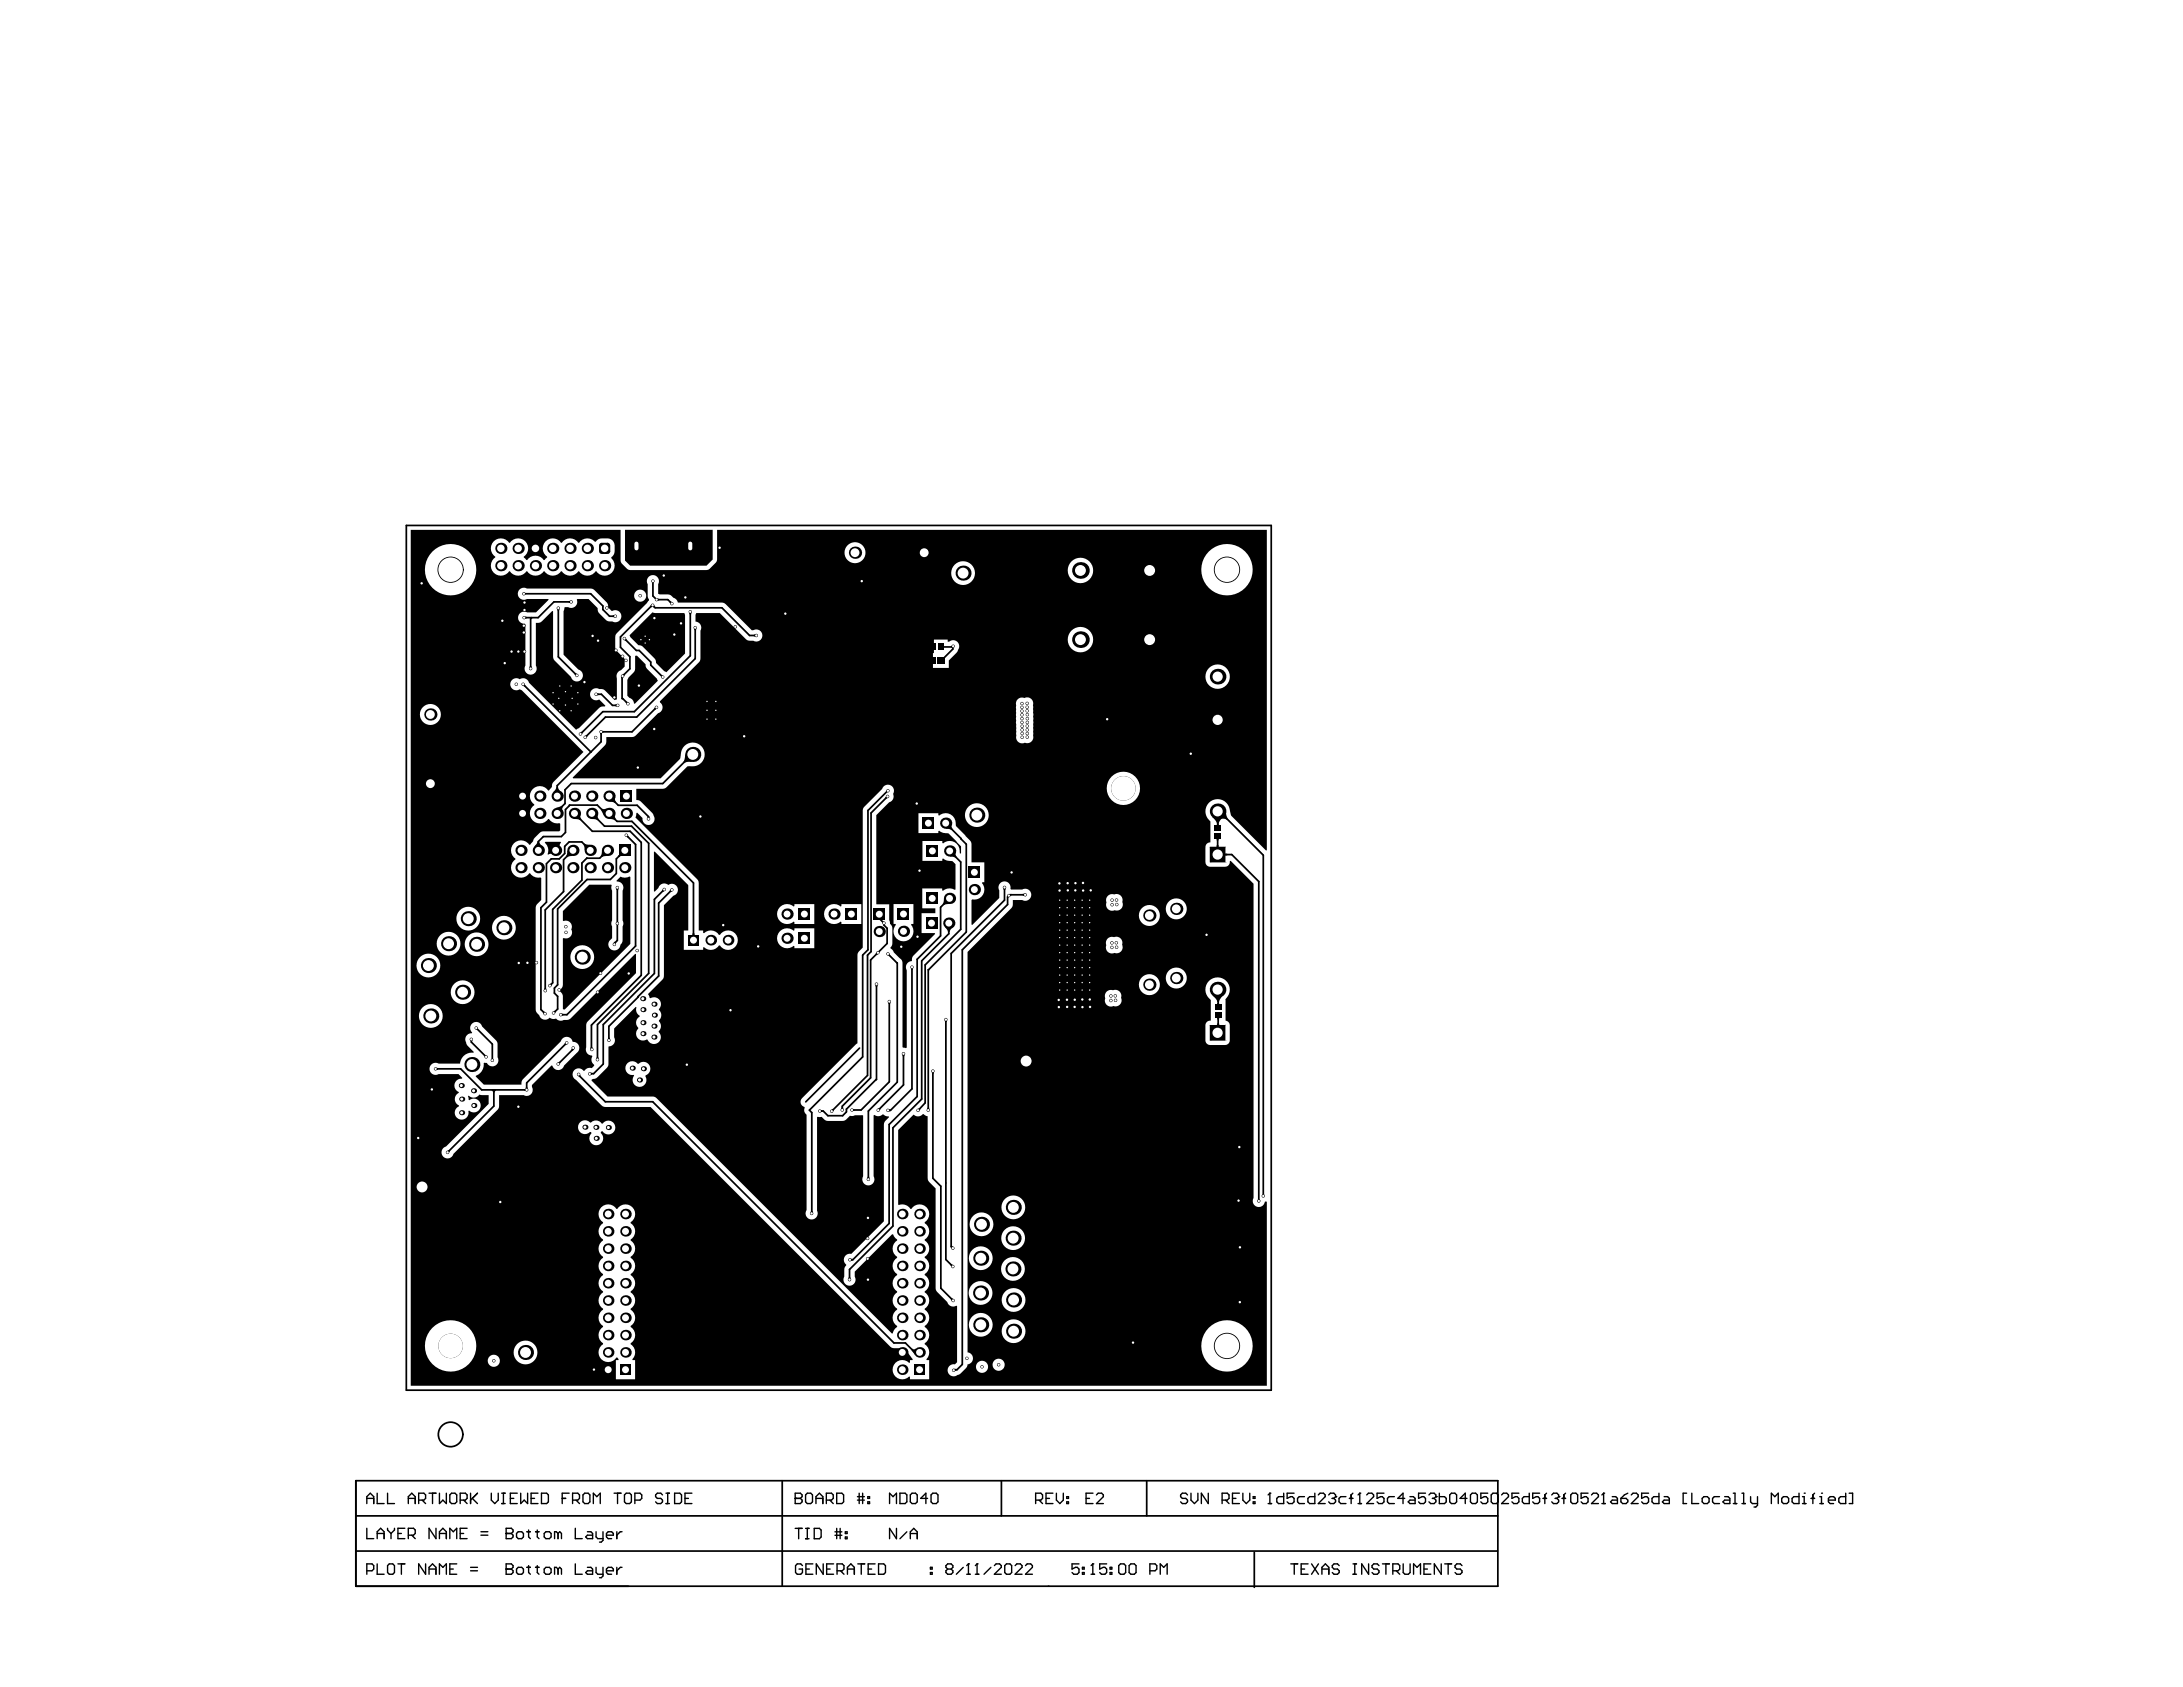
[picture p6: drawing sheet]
<svg xmlns="http://www.w3.org/2000/svg" width="279mm" height="216mm" viewBox="0 0 279 216" stroke-linecap="round" stroke-linejoin="round" font-family="sans-serif">
<g fill="none" stroke="#000" stroke-width=".22">
<path d="M52 67.2h110.7v110.7h-110.7zM67 76h8.6l1.6 1.5v.5l.8 .9h.8M68 79l-.1 .2v6.4M71.5 77.8v6.3l2.3 2.3M73.1 77h-2.2l-2 2h-1.8M83.5 77.5l.4 .3h8.5l3.5 3.5h.9M83.5 77.5h.1M83.5 77.5l-4.1 4v1.3l1.2 1.2v1.6l-1 1v2.8l.8 .7M83.6 74.4v1.9l.4 .4h1.5l.5 .6M88.3 78.3v5.6l-7.1 7.2h-4l-2.9 2.8M123.4 73.3h-.1M67 87.6l8.6 8.6"/>
<path d="M74.3 93.9h.1M75.6 96.2h.1M76.3 88.9h.7l1.4 1.4h.7M79.9 81.7l1.5 1.5h.4l1.5 1.5v.4l1.5 1.5M84 90.5l-3.1 3.2h-4v1.2l-5.6 5.6v1.4M88.7 96.6h-.1l-3.8 3.7h-11.7l-.8 .8v1.7l-1 1v.3M89 80.3v4l-7.5 7.5h-4l-2.6 2.6M120.4 82.8h1.4l.2-.1v.4l-1.6 1.4M68.9 108.8v-1.1l.6-.6h2.3l.6-.6v-2.9l.5-.6h3.5l1.1 1.1h.5l1 1h1.9l7.9 7.9v7.3M73.3 108.8l-1.2 1.2v4.1l-2.3 2.3v10.4M73.5 104.1l2.3 2.3h4.8l1.5 1.4v17l-6.4 6.4v3.2M75.5 108.8l-1-1h-1.7l-.5 .5v.9l-.7 .7h-1l-.7 .6v5l-.7 .7v13l.6 .6"/>
<path d="M75.7 104.1l1.7 1.6h3.4l2.2 2.2v16.7l-6.5 6.5v4.5M77.8 108.8l-1 1h-1.7l-.6 .7v2.1l-3.8 3.8v9.4l-.3 .3M78 101.9l1.1 1.2h2.4l1.5 1.4v.3M79 113.6v6.8l-.4 .3v.2M80 108.8l-1.1 1.1v1.9l-.8 .8h-3l-3.7 3.7v9.7l-.4 .5v.6l.4 .4v1.6l-.6 .5M80.2 106.9l1.1 1.2v13l-8.7 8.8h-.8M85 113.8l-1.2 1.3v9.5l-6.6 6.5v5.1l-1.2 1.2h-.5M86 113.9l-1.7 1.7v9.3l-6.4 6.4v1.8M112.5 117v.5l.6 .6v.3l.4 .4v1.9l-2.1 2.2v15l-3.6 3.7v.5M113.6 101.9l-2.1 2.1v17.8l-.5 .4v15.4l-4.6 4.6M113.6 101.2l-2.5 2.5v17.9l-.7 .6v13.1l-6.8 6.8 .3 .3v12.9M121 105.3l2.7 2.7v11.3l-4.9 4.8v18"/>
<path d="M121.4 118.1v1.4l-3.4 3.5v17.7l-3.7 3.6v12.6l-5.6 5.6v1.3M121.5 115l-1.1 1.1v3.7l-3 3v17.5l-3.6 3.6v12.7l-4.7 4.6h-.3M121.5 108.9l1.5 1.4v8.6l-4.6 4.6v17.6l-.9 1M128.6 113.6v1.6l-6.9 6.8v37.5l.3 .2M131.2 114.5h-2l-.2 .3v1l-5.8 5.8v53l-.7 .7h-.4M155.9 107l-.1 2.4h1.9l3.4 3.4v40.9M155.9 106l-.1-2.2h.3l5.6 5.6v43.7M60.3 133v.4l1.9 1.9M61 131.6l2 2v2.1M63.2 139.5v2.1l-5.9 5.9M72.5 133.5l-5.1 5.1v.9h-5.7l-2.7-2.7h-3.3M73.4 134.1v.1l-2 2"/>
<path d="M74.1 137.5l3.4 3.5h6l30.9 30.9h1.5l1.2 1.2h.6M110 134.1l-6.9 6.9M112.2 125.9v12.3l-3.9 3.7v.4l-.5 .5h-1.8l-.6-.6h-.5M113.6 122.1l1.2 1.1v15.3l-3.7 3.7v8.7M113.8 128.2v10.2l-3.6 3.7h-1.2M115.6 134.9v3.9l-3.2 3.3M116.7 123.8v15.6l-2.7 2.7h-.4M119.4 137.1v13.7l1 1v13.1l1.6 1.5M121.1 130.5v30.7l.9 .9M155.8 126.6l.1 .1v2.2M155.9 129.9v2.2l-.1 .1M45.5 194h146.2"/>
<path d="M45.5 198.5h146.2M45.5 189.5v13.5h146.2v-13.5h-146.1v13.5M100.1 189.5v13.5M128.2 189.5v4.5M146.8 189.5v4.5M160.5 198.7v4.4"/>
<circle cx="57.7" cy="72.9" r="1.57"/>
<circle cx="157" cy="72.9" r="1.57"/>
<circle cx="157" cy="172.2" r="1.57"/>
<circle cx="57.7" cy="183.6" r="1.57"/>
</g>
<g fill="none" stroke="#000" stroke-width=".18">
<path d="M46.9 191.8h.9M46.9 192.4v-.9l.5-.4 .4 .4v.9M46.9 195.6v1.3h.9M48.3 191.1v1.3h.9M48.3 196.9v-.9l.4-.4 .5 .4v.9M48.3 196.3h.9M49.6 191.1v1.3h.9M49.6 195.6v.2l.4 .5M50 196.3v.6M50.5 195.6v.2l-.5 .5M50.9 196.3h.5M51.8 195.6h-.9v1.3h.9"/>
<path d="M52.3 191.8h.8M52.3 192.4v-.9l.4-.4 .4 .4v.9M52.3 196.5h.6l.2-.2v-.5l-.2-.2h-.6v1.3M52.7 196.5l.4 .4M53.6 192h.7l.2-.2v-.5l-.2-.2h-.7v1.3M54 192l.5 .4M54.9 191.1h.9M55.4 191.1v1.3M55.8 195.6v1.3l-.9-1.3v1.3M56.2 191.1v1.3l.5-.4 .4 .4v-1.3M56.2 196.9v-.9l.5-.4 .4 .4v.9M56.2 196.3h.9"/>
<path d="M57.6 191.3l.2-.2h.4l.3 .2v.9l-.3 .2h-.4l-.2-.2zM57.6 196.9v-1.3l.4 .4 .5-.4v1.3M58.9 192h.7l.2-.2v-.5l-.2-.2h-.7v1.3M58.9 196.3h.4M59.3 192l.5 .4M59.8 195.6h-.9v1.3h.9M60.2 191.1v1.3M60.4 191.8l.7 .6M61.1 191.1l-.9 .9M61.6 196.5h.8M61.6 196h.8M62.9 191.1v.9l.4 .4 .5-.4v-.9"/>
<path d="M64.2 192.4h.5M64.2 191.1h.5M64.4 191.1v1.3M64.8 196.3h.1M64.8 195.6h.6l.3 .2v.2l-.3 .3 .3 .2v.2l-.3 .2h-.6zM64.8 196.3h.6M65.3 191.8h.5M66.1 196.3l.2-.3h.5l.2 .3v.4l-.2 .2h-.5l-.2-.2zM66.2 191.1h-.9v1.3h.9M66.6 191.1v1.3l.5-.4 .4 .4v-1.3M67.4 196h.5M67.7 195.8v.9l.2 .2"/>
<path d="M68 191.8h.4M68.5 196h.5M68.8 195.8v.9l.2 .2M68.9 191.1h-.9v1.3h.9M69.3 191.1h.7l.2 .2v.9l-.2 .2h-.7zM69.7 196.3l.2-.3h.4l.2 .3v.4l-.2 .2h-.4l-.2-.2zM71.4 196.3l-.2-.3h-.2v.9M71.4 196.3v.6M71.4 196.3l.2-.3 .3 .3v.6M72 191.8h.4M72.8 191.1h-.8v1.3M73.3 192h.6l.3-.2v-.5l-.3-.2h-.6v1.3"/>
<path d="M73.6 195.6v1.3h.9M73.7 192l.5 .4M74.6 191.3l.2-.2h.5l.2 .2v.9l-.2 .2h-.5l-.2-.2zM75.2 196h.4l.2 .3v.6h-.6l-.2-.2 .2-.2h.6M75.9 192.4v-1.3l.5 .4 .4-.4v1.3M76.3 196v.7l.2 .2h.7M77.2 196v1.1l-.2 .3h-.3M77.6 196.5h.9v-.2l-.2-.3h-.5l-.2 .3v.4l.2 .2h.5M78.6 191.1h.9M78.9 196v.9M79 191.1v1.3M79.6 196h-.2l-.5 .5"/>
<path d="M79.9 191.3l.2-.2h.5l.2 .2v.9l-.2 .2h-.5l-.2-.2zM81.3 192h.6l.2-.2v-.5l-.2-.2h-.6v1.3M84.8 191.3l-.2-.2h-.5l-.2 .2v.2l.2 .3h.5l.2 .2v.2l-.2 .2h-.5l-.2-.2M85.2 192.4h.5M85.2 191.1h.5M85.5 191.1v1.3M86.3 191.1h.7l.2 .2v.9l-.2 .2h-.7zM87.7 191.8h.4M88.6 191.1h-.9v1.3h.9M101.8 191.8h.1M101.8 191.1h.6l.3 .2v.2l-.3 .3 .3 .2v.2l-.3 .2h-.6zM101.8 191.8h.6"/>
<path d="M101.8 195.6h.9M102.2 195.6v1.3M103.1 191.3l.2-.2h.5l.2 .2v.9l-.2 .2h-.5l-.2-.2zM103.1 196.9h.4M103.1 195.6h.4M103.3 195.6v1.3M104.2 195.6h.7l.2 .2v.9l-.2 .2h-.7zM104.4 191.8h.9M104.4 192.4v-.9l.5-.4 .4 .4v.9M105.8 192h.6l.2-.2v-.5l-.2-.2h-.6v1.3M106.2 192l.4 .4M106.9 196h.9"/>
<path d="M106.9 196.5h.9M107.1 191.1h.7l.2 .2v.9l-.2 .2h-.7zM107.1 195.6v1.3M107.5 195.6v1.3M108.2 196.7h.2v.2h-.2zM108.2 196h.2v.3h-.2zM109.7 191.5h.9M109.7 192h.9M110 191.1v1.3M110.4 191.1v1.3M111.1 192.2h.2v.2h-.2zM111.1 191.5h.2v.3h-.2z"/>
<path d="M113.9 192.4v-1.3l.4 .4 .4-.4v1.3M114.7 195.6v1.3l-.8-1.3v1.3M115.2 191.1h.6l.3 .2v.9l-.3 .2h-.6zM116.1 196l-.9 .9M116.5 191.3l.2-.2h.5l.2 .2v.9l-.2 .2h-.5l-.2-.2zM116.5 196.9v-.9l.5-.4 .4 .4v.9M116.5 196.3h.9M118.7 191.8h-.9l.7-.7v1.3M119.2 191.3l.2-.2h.4l.3 .2v.9l-.3 .2h-.4l-.2-.2zM132.6 192h.6l.2-.2v-.5l-.2-.2h-.6v1.3M133 192l.4 .4M133.9 191.8h.4"/>
<path d="M134.8 191.1h-.9v1.3h.9M135.2 191.1v.9l.4 .4 .5-.4v-.9M136.5 192.2h.3v.2h-.3zM136.5 191.5h.3v.3h-.3zM139 191.8h.4M139.9 191.1h-.9v1.3h.9M140.3 191.3l.3-.2h.4l.2 .2v.2l-.9 .9h.9M152 191.3l-.2-.2h-.5l-.2 .2v.2l.2 .3h.5l.2 .2v.2l-.2 .2h-.5l-.2-.2M152.4 191.1v.9l.5 .4 .4-.4v-.9M154.6 191.1v1.3l-.8-1.3v1.3M156.4 192h.7l.2-.2v-.5l-.2-.2h-.7v1.3M156.9 192l.4 .4"/>
<path d="M157.7 191.8h.5M158.6 191.1h-.9v1.3h.9M159.1 191.1v.9l.4 .4 .5-.4v-.9M160.4 192.2h.2v.2h-.2zM160.4 191.5h.2v.3h-.2zM162.3 192.4h.4M162.5 191.1h.1M162.5 191.1v1.3M162.5 191.1l-.2 .2M164.3 191.1v1.3h-.7l-.2-.2v-.4l.2-.3h.7M165.6 191.1h-.9v.7l.5-.3h.2l.2 .3v.4l-.2 .2h-.4l-.3-.2M167 191.5h-.7l-.2 .3v.4l.2 .2h.7"/>
<path d="M168.3 191.1v1.3h-.7l-.2-.2v-.4l.2-.3h.7M168.7 191.3l.2-.2h.5l.2 .2v.2l-.9 .9h.9M170.1 191.3l.2-.2h.4l.2 .2v.2M170.5 191.8h.2M170.7 191.8l.2 .2v.2l-.2 .2h-.4l-.2-.2M170.9 191.5h.1M170.9 191.5l-.2 .3M172.3 191.5h-.7l-.2 .3v.4l.2 .2h.7M172.7 191.8h.5M173.2 191.1l-.3 .2v1.1M173.8 192.4h.5M174 191.1h.1"/>
<path d="M174 191.1v1.3M174 191.1l-.2 .2M174.9 191.3l.2-.2h.5l.2 .2v.2l-.9 .9h.9M177.1 191.1h-.8v.7l.4-.3h.2l.2 .3v.4l-.2 .2h-.4l-.2-.2M178.5 191.5h-.7l-.2 .3v.4l.2 .2h.7M179.8 191.8h-.9l.7-.7v1.3M180.5 191.5h.4l.2 .3v.6h-.6l-.3-.2 .3-.2h.6M182.4 191.1h-.8v.7l.4-.3h.2l.2 .3v.4l-.2 .2h-.4l-.2-.2M182.9 191.3l.2-.2h.5l.2 .2v.2M183.3 191.8h.3M183.6 191.8l.2 .2v.2l-.2 .2h-.5l-.2-.2M183.8 191.5h.1"/>
<path d="M183.8 191.5l-.2 .3M184.2 191.1v1.3h.7l.2-.2v-.4l-.2-.3h-.7M185.5 191.3l.3-.2h.4l.2 .2v.9l-.2 .2h-.4l-.3-.2zM187.8 191.8h-.9l.6-.7v1.3M188.2 191.3l.2-.2h.5l.2 .2v.9l-.2 .2h-.5l-.2-.2zM190.4 191.1h-.9v.7l.5-.3h.2l.2 .3v.4l-.2 .2h-.4l-.3-.2M190.9 191.3l.2-.2h.4l.2 .2v.9l-.2 .2h-.4l-.2-.2zM192.2 191.3l.2-.2h.5l.2 .2v.2l-.9 .9h.9M194.4 191.1h-.9v.7l.5-.3h.2l.2 .3v.4l-.2 .2h-.5l-.2-.2M195.7 191.1v1.3h-.6l-.3-.2v-.4l.3-.3h.6M197.1 191.1h-.9v.7l.4-.3h.2l.3 .3v.4l-.3 .2h-.4l-.2-.2M197.5 191.8h.4"/>
<path d="M197.9 191.1l-.2 .2v1.1M198.6 191.3l.2-.2h.5l.2 .2v.2M199 191.8h.3M199.3 191.8l.2 .2v.2l-.2 .2h-.5l-.2-.2M199.5 191.5h.1M199.5 191.5l-.2 .3M199.9 191.8h.5M200.4 191.1l-.2 .2v1.1M201 191.3l.3-.2h.4l.2 .2v.9l-.2 .2h-.4l-.3-.2zM203.3 191.1h-.9v.7l.4-.3h.2l.3 .3v.4l-.3 .2h-.4l-.2-.2M203.7 191.3l.2-.2h.5l.2 .2v.2l-.9 .9h.9M205 192.4h.5"/>
<path d="M205.2 191.1h.1M205.2 191.1v1.3M205.2 191.1l-.2 .2M206.4 191.5h.4l.2 .3v.6h-.6l-.3-.2 .3-.2h.6M207.5 191.8h.6l.2 .2v.2l-.2 .2h-.4l-.2-.2zM208.3 191.1l-.4 .2-.4 .5M208.8 191.3l.2-.2h.4l.3 .2v.2l-.9 .9h.9M211 191.1h-.9v.7l.5-.3h.2l.2 .3v.4l-.2 .2h-.5l-.2-.2M212.3 191.1v1.3h-.6l-.3-.2v-.4l.3-.3h.6M213 191.5h.4l.3 .3v.6h-.7l-.2-.2 .2-.2h.7M215.9 191.1h-.5v1.3h.5M216.5 191.1v1.3h.9"/>
<path d="M218.1 191.5h.4l.2 .3v.4l-.2 .2h-.4l-.2-.2v-.4zM220.1 191.5h-.7l-.2 .3v.4l.2 .2h.7M220.7 191.5h.5l.2 .3v.6h-.7l-.2-.2 .2-.2h.7M221.8 192.4h.5M221.8 191.1h.3v1.3M223 192.4h.4M223 191.1h.2v1.3M224.1 191.5v.7l.2 .2h.6M224.9 191.5v1.1l-.2 .3h-.2M226.7 192.4v-1.3l.5 .4 .4-.4v1.3M228 191.8l.3-.3h.4l.2 .3v.4l-.2 .2h-.4l-.3-.2zM230.3 191.1v1.3h-.7l-.2-.2v-.4l.2-.3h.7"/>
<path d="M230.7 192.4h.4M230.7 191.5h.2v.9M230.9 191.1h.1M231.8 191.8h.4M232.2 191.1l-.2 .2v1.1M232.9 192.4h.5M232.9 191.5h.2v.9M233.1 191.1h.1M234 192h.9v-.2l-.2-.3h-.5l-.2 .3v.4l.2 .2h.5M236.2 191.1v1.3h-.6l-.3-.2v-.4l.3-.3h.6M236.7 191.1h.4v1.3h-.4M46.9 201h.7l.2-.2v-.4l-.2-.3h-.7v1.4"/>
<path d="M48.3 200.1v1.4h.9M49.6 200.4l.2-.3h.5l.2 .3v.8l-.2 .3h-.5l-.2-.3zM50.9 200.1h.9M51.4 200.1v1.4M54.5 200.1v1.4l-.9-1.4v1.4M54.9 200.8h.9M54.9 201.5v-.9l.5-.5 .4 .5v.9M56.2 201.5v-1.4l.5 .5 .4-.5v1.4M57.6 200.8h.4M58.5 200.1h-.9v1.4h.9M60.2 200.6h.9M60.2 201h.9"/>
<path d="M64.8 200.8h.1M64.8 200.1h.6l.3 .3v.2l-.3 .2 .3 .2v.2l-.3 .3h-.6zM64.8 200.8h.6M66.1 200.8l.2-.2h.5l.2 .2v.4l-.2 .3h-.5l-.2-.3zM67.4 200.6h.5M67.7 200.4v.8l.2 .3M68.5 200.6h.5M68.8 200.4v.8l.2 .3M69.7 200.8l.2-.2h.4l.2 .2v.4l-.2 .3h-.4l-.2-.3zM71.4 200.8l-.2-.2h-.2v.9M71.4 200.8v.7M71.4 200.8l.2-.2 .3 .2v.7"/>
<path d="M73.6 200.1v1.4h.9M75.2 200.6h.4l.2 .2v.7h-.6l-.2-.3 .2-.2h.6M76.3 200.6v.6l.2 .3h.7M77.2 200.6v1.1l-.2 .2h-.3M77.6 201h.9v-.2l-.2-.2h-.5l-.2 .2v.4l.2 .3h.5M78.9 200.6v.9M79.6 200.6h-.2l-.5 .4M102.7 200.4l-.2-.3h-.5l-.2 .3v.8l.2 .3h.5l.2-.3v-.4h-.4M103.1 200.8h.5M104 200.1h-.9v1.4h.9M105.4 200.1v1.4l-.9-1.4v1.4M105.8 200.8h.4"/>
<path d="M106.7 200.1h-.9v1.4h.9M107.1 201h.7l.2-.2v-.4l-.2-.3h-.7v1.4M107.6 201l.4 .5M108.5 200.8h.8M108.5 201.5v-.9l.4-.5 .4 .5v.9M109.8 200.1h.9M110.2 200.1v1.4M111.1 200.8h.5M112 200.1h-.9v1.4h.9M112.4 200.1h.7l.2 .3v.8l-.2 .3h-.7zM119.1 201.2h.2v.3h-.2zM119.1 200.6h.2v.2h-.2z"/>
<path d="M121.3 200.8l-.2 .2v.2l.2 .3h.4l.3-.3v-.2l-.3-.2M121.3 200.8h.4M121.3 200.8l-.2-.2v-.2l.2-.3h.4l.3 .3v.2l-.3 .2M123.3 200.6l-.9 .9M123.7 201.5h.5M123.9 200.1h.1M123.9 200.1v1.4M123.9 200.1l-.2 .3M124.8 201.5h.5M125.1 200.1h.1M125.1 200.1l-.3 .3M125.1 200.1v1.4"/>
<path d="M126.8 200.6l-.9 .9M127.3 200.4l.2-.3h.4l.3 .3v.2l-.9 .9h.9M128.6 200.4l.2-.3h.5l.2 .3v.8l-.2 .3h-.5l-.2-.3zM129.9 200.4l.2-.3h.5l.2 .3v.2l-.9 .9h.9M131.3 200.4l.2-.3h.4l.2 .3v.2l-.8 .9h.8M138.1 200.1h-.9v.7l.5-.2h.2l.2 .2v.4l-.2 .3h-.5l-.2-.3M138.5 201.2h.3v.3h-.3zM138.5 200.6h.3v.2h-.3zM139.6 201.5h.5M139.9 200.1h.1M139.9 200.1v1.4M139.9 200.1l-.3 .3"/>
<path d="M141.6 200.1h-.8v.7l.4-.2h.2l.2 .2v.4l-.2 .3h-.4l-.2-.3M142.1 201.2h.2v.3h-.2zM142.1 200.6h.2v.2h-.2zM143.2 200.4l.2-.3h.5l.2 .3v.8l-.2 .3h-.5l-.2-.3zM144.5 200.4l.2-.3h.5l.2 .3v.8l-.2 .3h-.5l-.2-.3zM147.2 201h.6l.3-.2v-.4l-.3-.3h-.6v1.4M148.5 201.5v-1.4l.4 .5 .5-.5v1.4M165.2 200.1h.9M165.6 200.1v1.4M166.5 200.8h.5M167.4 200.1h-.9v1.4h.9M167.9 200.1l.8 1.4"/>
<path d="M168.7 200.1l-.8 1.4M169.2 200.8h.9M169.2 201.5v-.9l.4-.5 .5 .5v.9M171.4 200.4l-.2-.3h-.5l-.2 .3v.2l.2 .2h.5l.2 .2v.2l-.2 .3h-.5l-.2-.3M173.2 201.5h.4M173.2 200.1h.4M173.4 200.1v1.4M175.2 200.1v1.4l-.9-1.4v1.4M176.5 200.4l-.2-.3h-.5l-.2 .3v.2l.2 .2h.5l.2 .2v.2l-.2 .3h-.5l-.2-.3M176.9 200.1h.9M177.4 200.1v1.4M178.3 201h.6l.3-.2v-.4l-.3-.3h-.6v1.4"/>
<path d="M178.7 201l.5 .5M179.6 200.1v1.1l.2 .3h.5l.2-.3v-1.1M180.9 201.5v-1.4l.5 .5 .4-.5v1.4M182.2 200.8h.5M183.1 200.1h-.9v1.4h.9M184.5 200.1v1.4l-.9-1.4v1.4M184.9 200.1h.9M185.3 200.1v1.4M187.1 200.4l-.2-.3h-.4l-.3 .3v.2l.3 .2h.4l.2 .2v.2l-.2 .3h-.4l-.3-.3"/>
</g>
<g fill="#000">
<path d="M67.2 78.9h.2v.3h-.2zM71.3 78h.3v.1h-.3zM72.8 76.9h.2v.3l-.2-.1zM78.4 78.8l.2-.1v.3h-.2zM80 67.8h11.2v3.8l-.8 .8h-9.7l-.7-.7zM83.3 77.4l.2 .3h-.2l-.1-.1zM80.6 81.3l2.9-2.9 .4 .1h3.7l.1 .2v4.9l-2.4 2.4-.3-.1-1-1.1-.1-.2-.1-.3-1.5-1.5-.3-.2h-.3l-1-1.1zM83.5 77.7l.2-.2 .1 .1-.1 .2zM84.2 76.6h.2v.3h-.2zM85.7 77.1l.1-.2 .2 .1-.2 .2zM88.2 78.4h.3v.2h-.3zM67.2 87.6l.1 .1-.2 .2-.1-.1z"/>
<path d="M67.8 85.2h.2l.1 .2h-.3zM73.5 86.3l.2-.2 .1 .1-.2 .2zM74.3 93.7l.1-.1 .2 .2-.1 .1zM74.9 94.1h.1l.2 .1-.1 .2zM76.5 88.7h.1v.3h-.1zM76.8 93.8h.3l-.1 .2h-.2zM77.1 93.5h.2v.3h-.2zM78.7 90.2l.2-.1v.3h-.2zM79.5 86.6l.3 .1-.1 .2-.2-.1zM79.7 86.3l.1-.1 .2 .2-.1 .1zM79.9 81.9l.2-.2 .1 .2-.1 .1zM80.1 89.9l.1-.1h.2l-.3 .3z"/>
<path d="M81.4 83.9h.1l1.1 1.1 .1 .5 1.4 1.3 .1 .3-3 3-.1-.1a.77 .77 0 0 0-.5-.7l-.3-.3v-2l1-1.2v-1.8zM83.8 90.5l.2 .2-.1 .1-.2-.1zM87.7 96.5l.9 1h-.6l-.4 .2-.1-.2 .1-.4zM88.8 80.5h.3v.1h-.2zM96.5 81.2h.1v.3l-.1-.1zM68.8 107.7h.2l.4 .6h-1zM71.2 100.7h.2l.1 .3 .3 .4h-1l.3-.4zM69.7 107.8l.1-.1h2v.1a1.18 1.18 0 0 0-.2 1.1l-.3 .3h-.7l-.4 .2-.1-.1a1.3 1.3 0 0 0-.4-1.5zM71.1 103.4l.8-.3 .2 .1-.1 .3v.4zM72.6 108.8l.7 .7-.4 .1-.3 .1-.2-.1 .2-.3zM73.5 104.8l.7-.7 .1 .5 .1 .2-.1 .2-.3-.1zM74.7 108.1l.1-.2 .3 .2h.4l-.7 .7v-.4z"/>
<path d="M75.7 104.8l.8-.7v.5l.1 .2-.1 .2-.3-.1zM77 108.8l.7 .7-.4 .1-.3 .1-.1-.1 .1-.3zM77 103.4l.3 .2 .3-.1-.3 .9-.4-.7zM78 104.8l.7-.7v.5l.1 .2-.1 .2-.3-.1zM78 102.6l.7-.7v.4l.1 .3-.1 .2-.3-.2zM78.9 113.7h.3l-.1 .2h-.2zM79.3 109.2l.3 .3-.3 .2-.2-.2zM80.2 107.1l.2-.2 .1 .1-.2 .2zM82.9 104.5h.2l.1 .2h-.4zM84.8 113.8l.2 .3h-.1l-.2-.1zM85.8 113.9l.2 .2-.2 .1-.1-.2zM88.6 119.4h.3l.1 .2h-.5z"/>
<path d="M113.4 101.9l.2 .2-.1 .1-.2-.1zM120.8 115l.7 .7h-.4l-.3 .2-.2-.2 .2-.3zM120.9 118.7h1l-.3 .3-.1 .3h-.2l-.1-.3zM121 106.1l.8-.7v.4l.1 .3-.1 .1-.3-.1zM121.6 109.6l.7-.7v.5l.1 .2-.1 .2-.3-.1zM128.4 113.7h.3v.2h-.2zM128.9 114.6l.2 .2-.2-.1zM129.2 114.4h.2l.1 .2-.2 .1zM130.9 114.4h.2v.3l-.2-.1zM133.9 112v.1l6.6-.1v2.4l-.2 .2h-.3l-.1 .2v12.6l.4 .3-.1 1.8h-5.5v-2.1l.3-.3v-12.5h-.5l-.6-.7zM155.6 107.3h.5l-.1 .3h-.3zM155.2 104.6l1.4-.1-.5 .6-.1 .3h-.2l-.2-.3z"/>
<path d="M155.7 108.1h.3l.1 .3h-.5zM155.8 105.4h.2l.1 .2h-.5zM156.8 103.7l.3 1-.1 .2-.4-.1h-.6zM156.8 109.1l.3 .2v.2l-.3 .1zM55.9 136.6l.2 .1v.2h-.2zM62.9 139.6l.3-.2 .3 .2h-.1l-.1 .2h-.2l-.1-.2zM67.1 139.4l.2-.1v.3h-.2zM67.3 139.2h.2l.1 .1h-.3zM69.5 129.6l.1-.2 .2 .1-.3 .2zM69.7 126.5h.2v.1h-.3zM70.4 125.9l.1-.1 .2 .2-.1 .1zM70.9 129.4l.1-.1 .2 .2-.1 .1z"/>
<path d="M71.4 136l.2-.1 .1 .1v.2zM71.9 129.7l.2 .1v.2h-.2zM72.3 133.5l.2 .2-.1 .1-.2-.2zM73.2 134.2l.3 .1-.2 .2-.2-.2zM74 137.7l.3-.1v.1l-.2 .1zM75.6 137.3h.2v.2l-.2 .1zM75.6 134h.2l.1 .1-.3 .1zM76.4 135.3h.2v.2h-.3zM77.8 132.8h.2l.1 .2h-.3zM78.5 120.7l.2-.2 .2 .1-.1 .2zM112.1 121.9l.3 .2-.2 .1-.1-.1zM112 126.1h.3v.2h-.2z"/>
<path d="M113.7 128.3h.3l-.1 .2h-.2zM115.5 135h.3l-.1 .2h-.2zM116.6 123.9h.3l-.1 .2h-.2zM119.2 137.2h.4l-.1 .2h-.2zM120.9 130.6h.3v.2h-.3zM155.7 130.2h.4l-.1 .3h-.2zM155.2 127.4l1.4-.1-.4 .6-.2 .3h-.2l-.1-.3zM155.8 128.3h.2l.1 .3h-.4zM155.8 131h.2l.1 .2h-.4zM57.3 147.3l.1-.1 .2 .1-.1 .2zM103.8 155h.2v.2l-.3-.1zM105.1 142l.1 .1v.2h-.1z"/>
<path d="M106.5 142l.1-.1 .2 .2-.1 .1zM107.7 141.7h.2l.1 .2h-.4zM109.2 141.9h.2v.3h-.2zM111 150.6h.3v.2h-.3zM112.4 141.9l.2-.1 .1 .1-.1 .2zM113.8 141.9l.2 .1v.2l-.2 .1zM117.5 141.9l.2-.1 .1 .2-.1 .1zM118.7 141.8h.2l.1 .1h-.3zM121.8 159.4l.2 .1-.3 .2v-.1zM108.6 163.5h.2l.1 .1h-.3zM108.9 161.1h.2v.2l-.2 .1zM116.8 172.6l.2 .1 .3-.1-.2 .8-.4-.6z"/>
<path d="M121.7 161.9l.1-.1 .2 .1-.3 .2zM121.7 166.3l.1-.2 .2 .1-.2 .2zM122.2 175.2h.1l.1 .2-.1 .1z"/>
<path d="M72 116.6l3.4-3.4h2.8l.1 .8v3.8a.77 .77 0 0 0 0 .8v1.5a.79 .79 0 0 0-.2 1.3 .79 .79 0 0 0 1.3-.5l.2-.2 .1-.3v-1.8a.77 .77 0 0 0 0-.8v-3.8a.77 .77 0 0 0-.7-1.2l-.1-.1 .5-.5a1.22 1.22 0 0 0 1.2 0h.1v8.6l-8.4 8.4-.3-.1v-1.6a.88 .88 0 0 0-.4-.7v-.1a.88 .88 0 0 0 .4-.7v-5.9l.2-.1a.77 .77 0 0 0 .8-.2 .77 .77 0 0 0 .1-.9 .77 .77 0 0 0-.1-.8 .77 .77 0 0 0-.9-.2l-.1-.1zM73 122.5a1.52 1.52 0 0 0 3 0 1.52 1.52 0 0 0-3 0z"/>
<path d="M52.6 67.8h26.8v3.9a1.86 1.86 0 0 0 1 1.2h10.2l1.1-1.1 .1-4h70.3v41h-.1l-4.4-4.4-.2-.7a1.58 1.58 0 0 0-2.3-1.2 1.58 1.58 0 0 0-.2 2.6v2.7l-.4 .2-.2 .4v1.9l.1 .3 .2 .2 .3 .1h2.1l.3-.3 .1-.4h.1l2.9 2.9v40.2a.78 .78 0 0 0 .5 1.1 .78 .78 0 0 0 1-.6h.2v23.5h-109.5zM63.2 69.3a1.27 1.27 0 0 0 .2 1.9v.1a1.28 1.28 0 0 0-.2 2 1.28 1.28 0 0 0 2-.2h.1a1.26 1.26 0 0 0 2.1 0h.1a1.26 1.26 0 0 0 2.1 0h.1a1.26 1.26 0 0 0 2.1 0h.1a1.26 1.26 0 0 0 2.1 0h.1a1.26 1.26 0 0 0 2.1 0h.1a1.28 1.28 0 0 0 1.9 .3 1.28 1.28 0 0 0 0-2v-.1a1.53 1.53 0 0 0 .3-1.9 1.65 1.65 0 0 0-2.1-.2l-.3 .1a1.26 1.26 0 0 0-2 .2h-.1a1.26 1.26 0 0 0-2.1 0h-.1a1.28 1.28 0 0 0-2-.2 1.28 1.28 0 0 0 .2 1.9v.1l-.3 .4h-.1a1.26 1.26 0 0 0-2.1 0h-.1l-.4-.4v-.1a1.28 1.28 0 0 0 .2-1.9 1.28 1.28 0 0 0-1.9 .2h-.1a1.27 1.27 0 0 0-2-.2zM108.1 70.7a1.35 1.35 0 0 0 2.7 0 1.35 1.35 0 0 0-2.7 0zM136.7 73a1.63 1.63 0 0 0 3.2 0 1.63 1.63 0 0 0-3.2 0zM121.7 73.3a1.55 1.55 0 0 0 3.1 0 1.55 1.55 0 0 0-3.1 0zM153.8 72.9a3.3 3.3 0 0 0 6.5 0 3.3 3.3 0 0 0-6.5 0zM54.4 72.9a3.3 3.3 0 0 0 6.6 0 3.3 3.3 0 0 0-6.6 0zM81.2 76.2a.78 .78 0 0 0 1.5 0 .78 .78 0 0 0-1.5 0zM66.5 75.4a.78 .78 0 0 0-.1 1.1 .78 .78 0 0 0 1 .2h2.8v.1l-1.6 1.6h-1.1a.78 .78 0 0 0-1.2 .5 .78 .78 0 0 0 .9 .9v.1v5.3a.78 .78 0 0 0 .7 1.1 .78 .78 0 0 0 .7-1.1v-5.5l.6-.1 1.5-1.4 .1 6 .2 .3 2.1 2.1a.78 .78 0 0 0 1.3 .4 .78 .78 0 0 0-.4-1.3l-1.9-1.9v-5.6l.2-.5h.4a.77 .77 0 0 0 .9-.1 .77 .77 0 0 0 .2-.8l.1-.1h1.4l1.2 1.1 .1 .5 .9 1a.93 .93 0 0 0 .9 .2 .79 .79 0 0 0 1.1-.7 .79 .79 0 0 0-1.2-.6l-.5-.5v-.3l-.2-.3-1.5-1.6-.3-.2h-8.4a.78 .78 0 0 0-.9 .1zM65.5 87a.81 .81 0 0 0 0 1.1 .81 .81 0 0 0 1.1 .1l.2 .1 7.9 7.9-3.9 3.9-.1 .3-.1 .3-.3 .5h-.1l-.2-.2a1.28 1.28 0 0 0-1.9 .1 1.28 1.28 0 0 0 .3 1.8v.1l-.2 .2a1.28 1.28 0 0 0 .1 1.9 1.28 1.28 0 0 0 1.9-.3h.1l.1 .2a1.26 1.26 0 0 0 1.2 .3l.1 .1v.9l-.1 .1h-2.1l-.3 .1-.8 .7-.6 .9h-.1a1.28 1.28 0 0 0-1.9-.2 1.28 1.28 0 0 0 .2 2v.1l-.2 .1a1.28 1.28 0 0 0 .1 1.9 1.28 1.28 0 0 0 1.8-.2h.1l.2 .2a1.25 1.25 0 0 0 1.2 .3l.1 .1v2.8a1.27 1.27 0 0 0-.7 1v13l.1 .3 .3 .4a.77 .77 0 0 0 1.3 .3l.3 .2 .6-.1v.1a.78 .78 0 0 0 1 .1 .96 .96 0 0 0 .8-.2l8.3-8.2h.1v2.4l-6.3 6.4-.1 .3v2.8a.83 .83 0 0 0 .8 1.1 .88 .88 0 0 0 .2 1.2v.1l-.3 .3h-.2a.77 .77 0 0 0-.7 .3h-.1a.78 .78 0 0 0-1.3 0 .78 .78 0 0 0 .4 1.2l3.2 3.3 .3 .1 6 .1 30.6 30.6 .5 .2h1.2l.6 .7 .6 .8v.1h-.3l-.1 .3a1.26 1.26 0 0 0-1.8 0 1.26 1.26 0 0 0 0 1.8 1.26 1.26 0 0 0 1.8 0l.1 .3h2.4v-2.4l-.3-.1a1.29 1.29 0 0 0-.2-2v-.1a1.24 1.24 0 0 0 0-2.1v-.1a1.24 1.24 0 0 0 0-2.1v-.1a1.24 1.24 0 0 0 0-2.1v-.1a1.24 1.24 0 0 0 0-2.1v-.1a1.24 1.24 0 0 0 0-2.1v-.2a1.24 1.24 0 0 0 0-2.1v-.1a1.24 1.24 0 0 0 0-2.1v-.1a1.24 1.24 0 0 0 .2-1.9 1.24 1.24 0 0 0-2 .2h-.1a1.2 1.2 0 0 0-1.5-.5v-9.6l1.9-1.9a.77 .77 0 0 0 1.2-.1l.6 .3 .1 8.1 .1 .3 .8 .8v12.8l.2 .4 1.3 1.3a.78 .78 0 0 0 1.2 .5h.1v7.2l-.3 .3h-.1a.8 .8 0 0 0-.7 1.1 .8 .8 0 0 0 1.3 .2l.3-.1 .6-.7 .2-.5a.77 .77 0 0 0 .7-.8 .77 .77 0 0 0-.7-.7v-51.3l5.6-5.6a1.11 1.11 0 0 0 .2-1h1.2a.78 .78 0 0 0 1.2-.7 .78 .78 0 0 0-1.2-.7h-1.4l-.1-.2a.78 .78 0 0 0-.9-.8 .78 .78 0 0 0-.5 1.2v.9l-3.5 3.5-.1-.1v-3.1l.2-.1h.2a1.28 1.28 0 0 0 1.2-.7 1.28 1.28 0 0 0-.2-1.4v-.1h.3v-2.5h-1.7v-2.4v-.3l-2-2.1a1.32 1.32 0 0 0-.6-1.3 1.32 1.32 0 0 0-1.5 .1l-.1-.1v-.2h-2.5v2.5h2.5v-.2l.1-.1 .5 .3 .7 .1 1.6 1.6v.9h-.2a1.32 1.32 0 0 0-.6-1.4 1.32 1.32 0 0 0-1.5 .1h-.1v-.3h-2.5v2.6h2.5v-.3h.1l.5 .2 .7 .1 .4 .4v3.2l-.1 .1a1.25 1.25 0 0 0-1.5 .1h-.1v-.3h-2.6v2.5h1.7v.7h-1.7v2.5h1.6l.1 .1-2.8 2.8-.2 .3v.4h-.2a.78 .78 0 0 0-.4 1.2v9.9h-.2l-.4-.1v-10.8l-.2-.4-1.3-1.4 .2-.7v-1.9l-.1-.3a.47 .47 0 0 1-.2-.6l-.1-.1v-2.1h-1.6v-11.4l1.6-1.6a.81 .81 0 0 0 .5-1.1 .78 .78 0 0 0-.3-1.1 .78 .78 0 0 0-1.1 .5l-2.3 2.3-.2 .4v17.6l-.6 .6-.1 .3v11.3l-7.2 7.2a.7 .7 0 0 0 .5 1l-.1 .6 .3 .4v12.2a.77 .77 0 0 0 .6 1.2 .77 .77 0 0 0 .8-1.2v-11.9l.6-.1a1.03 1.03 0 0 0 .8 .6l2-.1 .8-.6 1.6-.1 .1 .1v7.7a.78 .78 0 0 0 .6 1.2 .78 .78 0 0 0 .7-1.2v-7.8h.1l.3 .1a.77 .77 0 0 0 .8-.2l.4 .3h.3l.1 .1-.6 .6-.1 .3v12.4l-4.1 4.2-.2-.1a.77 .77 0 0 0-.8 .6 .77 .77 0 0 0 .3 .8l-.2 .5v1.1a.78 .78 0 0 0 .6 1.1 .78 .78 0 0 0 .7-1.1v-.7l4.8-4.7h.1l.5 .7a1.25 1.25 0 0 0 0 2.2v.1a1.24 1.24 0 0 0 0 2.1v.1a1.24 1.24 0 0 0 0 2.1v.1a1.24 1.24 0 0 0 0 2.1v.1a1.24 1.24 0 0 0 0 2.1v.1a1.15 1.15 0 0 0-.5 .8l-.1 .1-30.2-30.2-.5-.2h-5.7l-2.1-2v-.1l.7-.3 1.4-1.4 .1-.3v-2.3a.78 .78 0 0 0 .7-1.2v-1.1l2.8-2.7v.1a.88 .88 0 0 0 .5 1l-.1 .1a.88 .88 0 0 0-.1 1.4v.2a.88 .88 0 0 0-.1 1.1 .88 .88 0 0 0 1.2 .2l.1 .2a.89 .89 0 0 0 1.3 .2 .89 .89 0 0 0 .1-1.3v-.2a.89 .89 0 0 0 0-1.2l.1-.2a.88 .88 0 0 0-.1-1.2v-.2a.89 .89 0 0 0 .1-1.1 .89 .89 0 0 0-1.1-.2l-.2-.1-.2-.5 1.9-1.8 .2-.3v-9.3l1.2-1.2a.77 .77 0 0 0 .5-1.1 .77 .77 0 0 0-1.2-.2 .77 .77 0 0 0-1.2 .3l-.5 .5h-.1v-5.1h.1l4.3 4.3v5.8h-.6v2.5h2.5v-.4h.1l.2 .2a1.24 1.24 0 0 0 1.7-.4h.1a1.24 1.24 0 0 0 1.9 .3 1.24 1.24 0 0 0 0-1.9 1.24 1.24 0 0 0-1.9 .2h-.1a1.23 1.23 0 0 0-1.9-.2h-.1v-.3h-.6v-6.1l-.1-.3-8-8.1 .1-.5 .1-.1 .7 .7a.78 .78 0 0 0 1 .8 .78 .78 0 0 0 .4-1.2l-1.6-1.7-.3-.2h-.3v-1.4h3.4l.4-.1 2.8-2.8h.1a1.59 1.59 0 0 0 1.8-.7 1.59 1.59 0 0 0-.2-1.9 1.55 1.55 0 0 0-1.7-.3 1.55 1.55 0 0 0-.9 1.5l-.1 .4-2.4 2.5h-11.3v-.1l4.1-4.1a1.15 1.15 0 0 0 .2-1.1h3.3l.3-.1 3-2.9a.77 .77 0 0 0 .6-.6 .77 .77 0 0 0-.3-.8v-.1l5.1-5.2v-.3v-3.6a.77 .77 0 0 0-.6-1.1v-.9l.1-.2h3l3.4 3.3a1.04 1.04 0 0 0 .9 .2 .78 .78 0 0 0 1.2-.7 .78 .78 0 0 0-1.2-.6h-.2l-3.3-3.4-.3-.2h-5.8l-.3-.4-.3-.2a.9 .9 0 0 0-.7-.4h-1.1l-.2-.1v-1.2a.78 .78 0 0 0-.6-1.2 .78 .78 0 0 0-.7 1.2v1.5l.2 .5-4.2 4.2-.1 .3v1.7l.1 .3 1 1v1l-.4 .5a.91 .91 0 0 0-.6 1l.1 2.7-.3 .1-1.4-1.3-.6-.1a.78 .78 0 0 0-1.2 .7 .78 .78 0 0 0 1.2 .6l.8 .8-.1 .1h-.4l-.3 .2-2.6 2.6-.4 .2-6-6a.84 .84 0 0 0-1.2-.5 .78 .78 0 0 0-1 .1zM136.7 81.9a1.63 1.63 0 0 0 3.2 0 1.63 1.63 0 0 0-3.2 0zM119.5 81.9v1.7h-.1v1.9h2v-1l1-1a1.18 1.18 0 0 0 .1-1.3 .77 .77 0 0 0-1-.1h-.2v-.2zM154.3 86.6a1.56 1.56 0 0 0 3.1 0 1.56 1.56 0 0 0-3.1 0zM130.3 89.5a.92 .92 0 0 0-.2 .8v3.8a.8 .8 0 0 0 .2 .8 .8 .8 0 0 0 .9 .1 .79 .79 0 0 0 .8-.1 .79 .79 0 0 0 .2-.8v-3.8a.8 .8 0 0 0-.2-.8 .8 .8 0 0 0-.9-.2h-.1a.78 .78 0 0 0-.7 .2zM53.7 91.4a1.35 1.35 0 0 0 2.7 0 1.35 1.35 0 0 0-2.7 0zM141.6 100.9a2.15 2.15 0 0 0 4.3 0 2.15 2.15 0 0 0-4.3 0zM123.5 104.3a1.52 1.52 0 0 0 3 0 1.52 1.52 0 0 0-3 0zM141.8 114.7a1.07 1.07 0 0 0-.2 .9 .82 .82 0 0 0 .3 .8 .82 .82 0 0 0 .8 .1 .81 .81 0 0 0 .8-.3 .81 .81 0 0 0 .2-.8 .82 .82 0 0 0-1.2-1 .78 .78 0 0 0-.7 .3zM149.2 116.3a1.35 1.35 0 0 0 2.7 0 1.35 1.35 0 0 0-2.7 0zM105.8 116.1a1.28 1.28 0 0 0 0 1.7 1.28 1.28 0 0 0 1.8 .1l.1 .1v.3h2.5v-2.6h-2.5v.3h-.1a1.27 1.27 0 0 0-1.8 .1zM99.8 116.1a1.28 1.28 0 0 0 0 1.7 1.28 1.28 0 0 0 1.8 .1l.1 .1v.3h2.5v-2.6h-2.5v.3h-.1a1.27 1.27 0 0 0-1.8 .1zM145.8 117.2a1.35 1.35 0 0 0 2.7 0 1.35 1.35 0 0 0-2.7 0zM58.4 117.6a1.55 1.55 0 0 0 3.1 0 1.55 1.55 0 0 0-3.1 0zM141.8 120.1a1.07 1.07 0 0 0-.2 1 .82 .82 0 0 0 .2 .8 .82 .82 0 0 0 .9 .1 .81 .81 0 0 0 .8-.3 .81 .81 0 0 0 .1-.8 .82 .82 0 0 0-1.1-1 .78 .78 0 0 0-.7 .2zM63 118.7a1.52 1.52 0 0 0 3 0 1.52 1.52 0 0 0-3 0zM114.4 115.7v2.5h.2l.1 .2a1.28 1.28 0 0 0 .1 1.7 1.28 1.28 0 0 0 1.7 0 1.28 1.28 0 0 0 .1-1.7l.1-.2h.2v-2.5zM99.8 119.2a1.28 1.28 0 0 0 0 1.7 1.28 1.28 0 0 0 1.8 .1l.1 .1v.3h2.5v-2.6h-2.5v.3h-.1a1.27 1.27 0 0 0-1.8 .1zM55.9 120.8a1.52 1.52 0 0 0 3 0 1.52 1.52 0 0 0-3 0zM59.5 120.9a1.52 1.52 0 0 0 3 0 1.52 1.52 0 0 0-3 0zM53.3 123.6a1.55 1.55 0 0 0 3.1 0 1.55 1.55 0 0 0-3.1 0zM149.2 125.2a1.35 1.35 0 0 0 2.7 0 1.35 1.35 0 0 0-2.7 0zM141.6 126.9a1.07 1.07 0 0 0-.2 .9 .82 .82 0 0 0 .3 .9 .82 .82 0 0 0 .9 .1 .81 .81 0 0 0 .8-.3 .81 .81 0 0 0 .1-.8 .82 .82 0 0 0-1.1-1 .78 .78 0 0 0-.8 .2zM145.8 126a1.35 1.35 0 0 0 2.7 0 1.35 1.35 0 0 0-2.7 0zM154.7 125.5a1.64 1.64 0 0 0 .3 2.5v2.6l-.4 .1-.3 .4v2.2l.2 .3 .2 .1h2.1l.4-.1 .2-.5v-2l-.2-.3-.3-.2-.1-2.7a1.58 1.58 0 0 0 .2-2.3 1.58 1.58 0 0 0-2.3-.1zM57.7 127a1.52 1.52 0 0 0 3 0 1.52 1.52 0 0 0-3 0zM53.6 130a1.55 1.55 0 0 0 3.1 0 1.55 1.55 0 0 0-3.1 0zM60.4 131a.77 .77 0 0 0 0 1.1v.1a.82 .82 0 0 0-.8 .5 .82 .82 0 0 0 .1 .8l.1 .3 .8 .8v.1a1.5 1.5 0 0 0-1.7 1.4h-2.8a.78 .78 0 0 0-1.1 .7 .78 .78 0 0 0 1.1 .7h2.6l.5 .4-.1 .2a.88 .88 0 0 0-.9 .6 .88 .88 0 0 0 .5 1v.2a.88 .88 0 0 0-.5 .8 .88 .88 0 0 0 .5 .8v.1a.88 .88 0 0 0-.4 1.1 .88 .88 0 0 0 1 .6 .88 .88 0 0 0 .6-1.1h.1a.89 .89 0 0 0 1.2 0 .89 .89 0 0 0 .1-1.3 .89 .89 0 0 0-1.2-.1l-.1-.1-.1-.4 .1-.1a.88 .88 0 0 0 1.4-.1l1.1 .1v1.1l-5.4 5.4a.78 .78 0 0 0-.4 1.3 .78 .78 0 0 0 1.3-.3l5.7-5.7 .2-.4v-1.4h3.1a.78 .78 0 0 0 1-.2 .78 .78 0 0 0 .1-.9v-.2l2.5-2.5h.1a.78 .78 0 0 0 .8 .5 .78 .78 0 0 0 .7-.5l1.5-1.5a.81 .81 0 0 0 .4-.9 .81 .81 0 0 0-.8-.7 .77 .77 0 0 0-.7-.6 .77 .77 0 0 0-.8 .6l-4.9 4.8-.1 .3-.1 .4h-4.8l-1-1v-.1a1.5 1.5 0 0 0 1-1.6l.4-.1a.77 .77 0 0 0 1.1 .4 .77 .77 0 0 0 .3-1.1v-1.7l-.1-.3-1.9-1.9a.78 .78 0 0 0-1.3-.4zM80.3 136.1a.88 .88 0 0 0-.2 1 .88 .88 0 0 0 1 .5l.1 .1a.88 .88 0 0 0 .6 1.4 .88 .88 0 0 0 .8-1.4v-.1a.89 .89 0 0 0 .5-1.3 .89 .89 0 0 0-1.4-.2h-.1a.89 .89 0 0 0-1.3 0zM74.2 143.6a.89 .89 0 0 0 .1 1.3 .89 .89 0 0 0 1.2 0h.2v.2a.89 .89 0 0 0 0 1.2 .89 .89 0 0 0 1.3 0 .89 .89 0 0 0-.1-1.3l.1-.2h.1a.89 .89 0 0 0 1.4 .2 .89 .89 0 0 0-.1-1.4 .89 .89 0 0 0-1.3 .2h-.1a.89 .89 0 0 0-1.4-.1 1.03 1.03 0 0 0-1.4-.1zM77 154.5a1.24 1.24 0 0 0 .2 1.9v.1a1.25 1.25 0 0 0 0 2.1v.1a1.25 1.25 0 0 0 0 2.2v.1a1.25 1.25 0 0 0 0 2.1v.1a1.25 1.25 0 0 0 0 2.1v.1a1.25 1.25 0 0 0 0 2.1v.1a1.25 1.25 0 0 0 0 2.1v.1a1.25 1.25 0 0 0 0 2.1v.1a1.24 1.24 0 0 0-.2 2 1.24 1.24 0 0 0 1.9-.3h.1l.2 .3-.1 .1h-.3v2.4h2.5v-2.4l-.4-.1a1.29 1.29 0 0 0-.2-2v-.1a1.25 1.25 0 0 0 0-2.1v-.1a1.25 1.25 0 0 0 0-2.1v-.1a1.25 1.25 0 0 0 0-2.1v-.1a1.25 1.25 0 0 0 0-2.1v-.1a1.25 1.25 0 0 0 0-2.1v-.1a1.25 1.25 0 0 0 0-2.2v-.1a1.25 1.25 0 0 0 0-2.1v-.1a1.24 1.24 0 0 0 .2-1.9 1.24 1.24 0 0 0-1.9 .2h-.1a1.24 1.24 0 0 0-1.9-.2zM128.2 154.5a1.52 1.52 0 0 0 3 0 1.52 1.52 0 0 0-3 0zM124.1 156.7a1.52 1.52 0 0 0 3 0 1.52 1.52 0 0 0-3 0zM128.1 158.5a1.55 1.55 0 0 0 3.1 0 1.55 1.55 0 0 0-3.1 0zM124 161a1.52 1.52 0 0 0 3 0 1.52 1.52 0 0 0-3 0zM128.1 162.4a1.55 1.55 0 0 0 3.1 0 1.55 1.55 0 0 0-3.1 0zM124 165.5a1.52 1.52 0 0 0 3 0 1.52 1.52 0 0 0-3 0zM128.2 166.4a1.55 1.55 0 0 0 3.1 0 1.55 1.55 0 0 0-3.1 0zM124 169.5a1.52 1.52 0 0 0 3 0 1.52 1.52 0 0 0-3 0zM128.2 170.4a1.55 1.55 0 0 0 3.1 0 1.55 1.55 0 0 0-3.1 0zM65.7 173.1a1.55 1.55 0 0 0 3.1 0 1.55 1.55 0 0 0-3.1 0zM62.4 174.2a.8 .8 0 0 0 1.6 0 .8 .8 0 0 0-1.6 0zM127 174.7a.8 .8 0 0 0 1.6 0 .8 .8 0 0 0-1.6 0zM153.8 172.2a3.3 3.3 0 0 0 6.5 0 3.3 3.3 0 0 0-6.5 0zM54.4 172.2a3.3 3.3 0 0 0 6.6 0 3.3 3.3 0 0 0-6.6 0zM124.9 174.9a.8 .8 0 0 0 1.6 0 .8 .8 0 0 0-1.6 0z"/>
<circle cx="142.2" cy="128" r=".22"/>
</g>
<circle cx="142.2" cy="128" r=".15" fill="#fff"/>
<circle cx="79" cy="118.2" r=".22" fill="#000"/>
<circle cx="79" cy="118.2" r=".15" fill="#fff"/>
<circle cx="87.9" cy="136.3" r=".22" fill="#000"/>
<circle cx="87.9" cy="136.3" r=".15" fill="#fff"/>
<circle cx="67" cy="76" r=".22" fill="#000"/>
<circle cx="67" cy="76" r=".15" fill="#fff"/>
<circle cx="60.3" cy="133" r=".22" fill="#000"/>
<circle cx="60.3" cy="133" r=".15" fill="#fff"/>
<circle cx="113.1" cy="118.1" r=".22" fill="#000"/>
<circle cx="113.1" cy="118.1" r=".15" fill="#fff"/>
<circle cx="113.6" cy="122.1" r=".22" fill="#000"/>
<circle cx="113.6" cy="122.1" r=".15" fill="#fff"/>
<circle cx="143.8" cy="100.9" r="1.57" fill="#000"/>
<circle cx="143.8" cy="100.9" r="1.57" fill="#fff"/>
<circle cx="61" cy="131.6" r=".22" fill="#000"/>
<circle cx="61" cy="131.6" r=".15" fill="#fff"/>
<circle cx="63" cy="135.7" r=".22" fill="#000"/>
<circle cx="63" cy="135.7" r=".15" fill="#fff"/>
<circle cx="62.2" cy="135.3" r=".22" fill="#000"/>
<circle cx="62.2" cy="135.3" r=".15" fill="#fff"/>
<circle cx="81.5" cy="121.6" r=".22" fill="#000"/>
<circle cx="81.5" cy="121.6" r=".15" fill="#fff"/>
<circle cx="110.3" cy="74.4" r=".22" fill="#000"/>
<circle cx="110.3" cy="74.4" r=".15" fill="#fff"/>
<circle cx="122" cy="82.7" r=".22" fill="#000"/>
<circle cx="122" cy="82.7" r=".15" fill="#fff"/>
<circle cx="152.4" cy="96.5" r=".22" fill="#000"/>
<circle cx="152.4" cy="96.5" r=".15" fill="#fff"/>
<circle cx="141.7" cy="92" r=".22" fill="#000"/>
<circle cx="141.7" cy="92" r=".15" fill="#fff"/>
<circle cx="83.6" cy="74.4" r=".22" fill="#000"/>
<circle cx="83.6" cy="74.4" r=".15" fill="#fff"/>
<circle cx="85" cy="73.7" r=".22" fill="#000"/>
<circle cx="85" cy="73.7" r=".15" fill="#fff"/>
<circle cx="81.8" cy="87.7" r=".22" fill="#000"/>
<circle cx="81.8" cy="87.7" r=".15" fill="#fff"/>
<circle cx="84.8" cy="86.6" r=".22" fill="#000"/>
<circle cx="84.8" cy="86.6" r=".15" fill="#fff"/>
<circle cx="83.8" cy="79.1" r=".22" fill="#000"/>
<circle cx="83.8" cy="79.1" r=".15" fill="#fff"/>
<circle cx="82.6" cy="82.3" r=".22" fill="#000"/>
<circle cx="82.6" cy="82.3" r=".09" fill="#fff"/>
<circle cx="83.1" cy="81.9" r=".22" fill="#000"/>
<circle cx="83.1" cy="81.9" r=".09" fill="#fff"/>
<circle cx="82" cy="81.9" r=".22" fill="#000"/>
<circle cx="82" cy="81.9" r=".09" fill="#fff"/>
<circle cx="82.6" cy="81.4" r=".22" fill="#000"/>
<circle cx="82.6" cy="81.4" r=".09" fill="#fff"/>
<circle cx="74" cy="88.6" r=".22" fill="#000"/>
<circle cx="74" cy="88.6" r=".09" fill="#fff"/>
<circle cx="74" cy="90.1" r=".22" fill="#000"/>
<circle cx="74" cy="90.1" r=".09" fill="#fff"/>
<circle cx="73.2" cy="89.4" r=".22" fill="#000"/>
<circle cx="73.2" cy="89.4" r=".09" fill="#fff"/>
<circle cx="72.4" cy="88.5" r=".22" fill="#000"/>
<circle cx="72.4" cy="88.5" r=".09" fill="#fff"/>
<circle cx="71.6" cy="87.8" r=".22" fill="#000"/>
<circle cx="71.6" cy="87.8" r=".09" fill="#fff"/>
<circle cx="73.1" cy="87.8" r=".22" fill="#000"/>
<circle cx="73.1" cy="87.8" r=".09" fill="#fff"/>
<circle cx="71.5" cy="89.4" r=".22" fill="#000"/>
<circle cx="71.5" cy="89.4" r=".09" fill="#fff"/>
<circle cx="70.8" cy="88.6" r=".22" fill="#000"/>
<circle cx="70.8" cy="88.6" r=".09" fill="#fff"/>
<circle cx="70.8" cy="90.1" r=".22" fill="#000"/>
<circle cx="70.8" cy="90.1" r=".09" fill="#fff"/>
<circle cx="72.4" cy="90.2" r=".22" fill="#000"/>
<circle cx="72.4" cy="90.2" r=".09" fill="#fff"/>
<circle cx="73.1" cy="91" r=".22" fill="#000"/>
<circle cx="73.1" cy="91" r=".09" fill="#fff"/>
<circle cx="71.6" cy="91" r=".22" fill="#000"/>
<circle cx="71.6" cy="91" r=".09" fill="#fff"/>
<circle cx="90.5" cy="89.8" r=".22" fill="#000"/>
<circle cx="90.5" cy="89.8" r=".09" fill="#fff"/>
<circle cx="90.5" cy="90.9" r=".22" fill="#000"/>
<circle cx="90.5" cy="90.9" r=".09" fill="#fff"/>
<circle cx="90.5" cy="92" r=".22" fill="#000"/>
<circle cx="90.5" cy="92" r=".09" fill="#fff"/>
<circle cx="91.6" cy="89.8" r=".22" fill="#000"/>
<circle cx="91.6" cy="89.8" r=".09" fill="#fff"/>
<circle cx="91.6" cy="90.9" r=".22" fill="#000"/>
<circle cx="91.6" cy="90.9" r=".09" fill="#fff"/>
<circle cx="91.6" cy="92" r=".22" fill="#000"/>
<circle cx="91.6" cy="92" r=".09" fill="#fff"/>
<circle cx="135.6" cy="115.2" r=".22" fill="#000"/>
<circle cx="135.6" cy="115.2" r=".09" fill="#fff"/>
<circle cx="135.6" cy="116.2" r=".22" fill="#000"/>
<circle cx="135.6" cy="116.2" r=".09" fill="#fff"/>
<circle cx="135.6" cy="117.1" r=".22" fill="#000"/>
<circle cx="135.6" cy="117.1" r=".09" fill="#fff"/>
<circle cx="135.6" cy="118.1" r=".22" fill="#000"/>
<circle cx="135.6" cy="118.1" r=".09" fill="#fff"/>
<circle cx="135.6" cy="119" r=".22" fill="#000"/>
<circle cx="135.6" cy="119" r=".09" fill="#fff"/>
<circle cx="135.6" cy="120" r=".22" fill="#000"/>
<circle cx="135.6" cy="120" r=".09" fill="#fff"/>
<circle cx="135.6" cy="121" r=".22" fill="#000"/>
<circle cx="135.6" cy="121" r=".09" fill="#fff"/>
<circle cx="135.6" cy="121.9" r=".22" fill="#000"/>
<circle cx="135.6" cy="121.9" r=".09" fill="#fff"/>
<circle cx="135.6" cy="122.9" r=".22" fill="#000"/>
<circle cx="135.6" cy="122.9" r=".09" fill="#fff"/>
<circle cx="135.6" cy="123.8" r=".22" fill="#000"/>
<circle cx="135.6" cy="123.8" r=".09" fill="#fff"/>
<circle cx="135.6" cy="124.8" r=".22" fill="#000"/>
<circle cx="135.6" cy="124.8" r=".09" fill="#fff"/>
<circle cx="135.6" cy="125.7" r=".22" fill="#000"/>
<circle cx="135.6" cy="125.7" r=".09" fill="#fff"/>
<circle cx="135.6" cy="126.7" r=".22" fill="#000"/>
<circle cx="135.6" cy="126.7" r=".09" fill="#fff"/>
<circle cx="139.5" cy="115.2" r=".22" fill="#000"/>
<circle cx="139.5" cy="115.2" r=".09" fill="#fff"/>
<circle cx="139.5" cy="116.2" r=".22" fill="#000"/>
<circle cx="139.5" cy="116.2" r=".09" fill="#fff"/>
<circle cx="139.5" cy="117.1" r=".22" fill="#000"/>
<circle cx="139.5" cy="117.1" r=".09" fill="#fff"/>
<circle cx="139.5" cy="118.1" r=".22" fill="#000"/>
<circle cx="139.5" cy="118.1" r=".09" fill="#fff"/>
<circle cx="139.5" cy="119" r=".22" fill="#000"/>
<circle cx="139.5" cy="119" r=".09" fill="#fff"/>
<circle cx="139.5" cy="120" r=".22" fill="#000"/>
<circle cx="139.5" cy="120" r=".09" fill="#fff"/>
<circle cx="139.5" cy="121" r=".22" fill="#000"/>
<circle cx="139.5" cy="121" r=".09" fill="#fff"/>
<circle cx="139.5" cy="121.9" r=".22" fill="#000"/>
<circle cx="139.5" cy="121.9" r=".09" fill="#fff"/>
<circle cx="139.5" cy="122.9" r=".22" fill="#000"/>
<circle cx="139.5" cy="122.9" r=".09" fill="#fff"/>
<circle cx="139.5" cy="123.8" r=".22" fill="#000"/>
<circle cx="139.5" cy="123.8" r=".09" fill="#fff"/>
<circle cx="139.5" cy="124.8" r=".22" fill="#000"/>
<circle cx="139.5" cy="124.8" r=".09" fill="#fff"/>
<circle cx="139.5" cy="125.7" r=".22" fill="#000"/>
<circle cx="139.5" cy="125.7" r=".09" fill="#fff"/>
<circle cx="139.5" cy="126.7" r=".22" fill="#000"/>
<circle cx="139.5" cy="126.7" r=".09" fill="#fff"/>
<circle cx="136.6" cy="115.2" r=".22" fill="#000"/>
<circle cx="136.6" cy="115.2" r=".09" fill="#fff"/>
<circle cx="136.6" cy="116.2" r=".22" fill="#000"/>
<circle cx="136.6" cy="116.2" r=".09" fill="#fff"/>
<circle cx="136.6" cy="117.1" r=".22" fill="#000"/>
<circle cx="136.6" cy="117.1" r=".09" fill="#fff"/>
<circle cx="136.6" cy="118.1" r=".22" fill="#000"/>
<circle cx="136.6" cy="118.1" r=".09" fill="#fff"/>
<circle cx="136.6" cy="119" r=".22" fill="#000"/>
<circle cx="136.6" cy="119" r=".09" fill="#fff"/>
<circle cx="136.6" cy="120" r=".22" fill="#000"/>
<circle cx="136.6" cy="120" r=".09" fill="#fff"/>
<circle cx="136.6" cy="121" r=".22" fill="#000"/>
<circle cx="136.6" cy="121" r=".09" fill="#fff"/>
<circle cx="136.6" cy="121.9" r=".22" fill="#000"/>
<circle cx="136.6" cy="121.9" r=".09" fill="#fff"/>
<circle cx="136.6" cy="122.9" r=".22" fill="#000"/>
<circle cx="136.6" cy="122.9" r=".09" fill="#fff"/>
<circle cx="136.6" cy="123.8" r=".22" fill="#000"/>
<circle cx="136.6" cy="123.8" r=".09" fill="#fff"/>
<circle cx="136.6" cy="124.8" r=".22" fill="#000"/>
<circle cx="136.6" cy="124.8" r=".09" fill="#fff"/>
<circle cx="136.6" cy="125.7" r=".22" fill="#000"/>
<circle cx="136.6" cy="125.7" r=".09" fill="#fff"/>
<circle cx="136.6" cy="126.7" r=".22" fill="#000"/>
<circle cx="136.6" cy="126.7" r=".09" fill="#fff"/>
<circle cx="138.5" cy="115.2" r=".22" fill="#000"/>
<circle cx="138.5" cy="115.2" r=".09" fill="#fff"/>
<circle cx="138.5" cy="116.2" r=".22" fill="#000"/>
<circle cx="138.5" cy="116.2" r=".09" fill="#fff"/>
<circle cx="138.5" cy="117.1" r=".22" fill="#000"/>
<circle cx="138.5" cy="117.1" r=".09" fill="#fff"/>
<circle cx="138.5" cy="118.1" r=".22" fill="#000"/>
<circle cx="138.5" cy="118.1" r=".09" fill="#fff"/>
<circle cx="138.5" cy="119" r=".22" fill="#000"/>
<circle cx="138.5" cy="119" r=".09" fill="#fff"/>
<circle cx="138.5" cy="120" r=".22" fill="#000"/>
<circle cx="138.5" cy="120" r=".09" fill="#fff"/>
<circle cx="138.5" cy="121" r=".22" fill="#000"/>
<circle cx="138.5" cy="121" r=".09" fill="#fff"/>
<circle cx="138.5" cy="121.9" r=".22" fill="#000"/>
<circle cx="138.5" cy="121.9" r=".09" fill="#fff"/>
<circle cx="138.5" cy="122.9" r=".22" fill="#000"/>
<circle cx="138.5" cy="122.9" r=".09" fill="#fff"/>
<circle cx="138.5" cy="123.8" r=".22" fill="#000"/>
<circle cx="138.5" cy="123.8" r=".09" fill="#fff"/>
<circle cx="138.5" cy="124.8" r=".22" fill="#000"/>
<circle cx="138.5" cy="124.8" r=".09" fill="#fff"/>
<circle cx="138.5" cy="125.7" r=".22" fill="#000"/>
<circle cx="138.5" cy="125.7" r=".09" fill="#fff"/>
<circle cx="138.5" cy="126.7" r=".22" fill="#000"/>
<circle cx="138.5" cy="126.7" r=".09" fill="#fff"/>
<circle cx="137.5" cy="115.2" r=".22" fill="#000"/>
<circle cx="137.5" cy="115.2" r=".09" fill="#fff"/>
<circle cx="137.5" cy="116.2" r=".22" fill="#000"/>
<circle cx="137.5" cy="116.2" r=".09" fill="#fff"/>
<circle cx="137.5" cy="117.1" r=".22" fill="#000"/>
<circle cx="137.5" cy="117.1" r=".09" fill="#fff"/>
<circle cx="137.5" cy="118.1" r=".22" fill="#000"/>
<circle cx="137.5" cy="118.1" r=".09" fill="#fff"/>
<circle cx="137.5" cy="119" r=".22" fill="#000"/>
<circle cx="137.5" cy="119" r=".09" fill="#fff"/>
<circle cx="137.5" cy="120" r=".22" fill="#000"/>
<circle cx="137.5" cy="120" r=".09" fill="#fff"/>
<circle cx="137.5" cy="121" r=".22" fill="#000"/>
<circle cx="137.5" cy="121" r=".09" fill="#fff"/>
<circle cx="137.5" cy="121.9" r=".22" fill="#000"/>
<circle cx="137.5" cy="121.9" r=".09" fill="#fff"/>
<circle cx="137.5" cy="122.9" r=".22" fill="#000"/>
<circle cx="137.5" cy="122.9" r=".09" fill="#fff"/>
<circle cx="137.5" cy="123.8" r=".22" fill="#000"/>
<circle cx="137.5" cy="123.8" r=".09" fill="#fff"/>
<circle cx="137.5" cy="124.8" r=".22" fill="#000"/>
<circle cx="137.5" cy="124.8" r=".09" fill="#fff"/>
<circle cx="137.5" cy="125.7" r=".22" fill="#000"/>
<circle cx="137.5" cy="125.7" r=".09" fill="#fff"/>
<circle cx="137.5" cy="126.7" r=".22" fill="#000"/>
<circle cx="137.5" cy="126.7" r=".09" fill="#fff"/>
<circle cx="135.6" cy="113.1" r=".22" fill="#000"/>
<circle cx="135.6" cy="113.1" r=".15" fill="#fff"/>
<circle cx="135.6" cy="114" r=".22" fill="#000"/>
<circle cx="135.6" cy="114" r=".15" fill="#fff"/>
<circle cx="136.7" cy="113.9" r=".22" fill="#000"/>
<circle cx="136.7" cy="113.9" r=".15" fill="#fff"/>
<circle cx="136.6" cy="113" r=".22" fill="#000"/>
<circle cx="136.6" cy="113" r=".15" fill="#fff"/>
<circle cx="138.6" cy="114" r=".22" fill="#000"/>
<circle cx="138.6" cy="114" r=".15" fill="#fff"/>
<circle cx="138.6" cy="113" r=".22" fill="#000"/>
<circle cx="138.6" cy="113" r=".15" fill="#fff"/>
<circle cx="137.6" cy="113" r=".22" fill="#000"/>
<circle cx="137.6" cy="113" r=".15" fill="#fff"/>
<circle cx="137.6" cy="113.9" r=".22" fill="#000"/>
<circle cx="137.6" cy="113.9" r=".15" fill="#fff"/>
<circle cx="139.6" cy="113.9" r=".22" fill="#000"/>
<circle cx="139.6" cy="113.9" r=".15" fill="#fff"/>
<circle cx="139.5" cy="128.9" r=".22" fill="#000"/>
<circle cx="139.5" cy="128.9" r=".15" fill="#fff"/>
<circle cx="137.5" cy="128.9" r=".22" fill="#000"/>
<circle cx="137.5" cy="128.9" r=".15" fill="#fff"/>
<circle cx="137.6" cy="127.9" r=".22" fill="#000"/>
<circle cx="137.6" cy="127.9" r=".15" fill="#fff"/>
<circle cx="139.5" cy="127.9" r=".22" fill="#000"/>
<circle cx="139.5" cy="127.9" r=".15" fill="#fff"/>
<circle cx="138.5" cy="127.9" r=".22" fill="#000"/>
<circle cx="138.5" cy="127.9" r=".15" fill="#fff"/>
<circle cx="138.5" cy="128.9" r=".22" fill="#000"/>
<circle cx="138.5" cy="128.9" r=".15" fill="#fff"/>
<circle cx="136.6" cy="127.9" r=".22" fill="#000"/>
<circle cx="136.6" cy="127.9" r=".15" fill="#fff"/>
<circle cx="136.6" cy="128.9" r=".22" fill="#000"/>
<circle cx="136.6" cy="128.9" r=".15" fill="#fff"/>
<circle cx="76" cy="175.3" r=".22" fill="#000"/>
<circle cx="76" cy="175.3" r=".15" fill="#fff"/>
<circle cx="63.2" cy="174.2" r=".22" fill="#000"/>
<circle cx="63.2" cy="174.2" r=".15" fill="#fff"/>
<circle cx="111" cy="158.5" r=".22" fill="#000"/>
<circle cx="111" cy="158.5" r=".15" fill="#fff"/>
<circle cx="76.9" cy="124.6" r=".22" fill="#000"/>
<circle cx="76.9" cy="124.6" r=".15" fill="#fff"/>
<circle cx="80.5" cy="124.6" r=".22" fill="#000"/>
<circle cx="80.5" cy="124.6" r=".15" fill="#fff"/>
<circle cx="73.1" cy="77" r=".22" fill="#000"/>
<circle cx="73.1" cy="77" r=".15" fill="#fff"/>
<circle cx="71.5" cy="77.8" r=".22" fill="#000"/>
<circle cx="71.5" cy="77.8" r=".15" fill="#fff"/>
<circle cx="80.2" cy="106.9" r=".22" fill="#000"/>
<circle cx="80.2" cy="106.9" r=".15" fill="#fff"/>
<circle cx="111.1" cy="163.8" r=".22" fill="#000"/>
<circle cx="111.1" cy="163.8" r=".15" fill="#fff"/>
<circle cx="117.3" cy="102.8" r=".22" fill="#000"/>
<circle cx="117.3" cy="102.8" r=".15" fill="#fff"/>
<circle cx="117.7" cy="111.4" r=".22" fill="#000"/>
<circle cx="117.7" cy="111.4" r=".15" fill="#fff"/>
<circle cx="111.1" cy="155.9" r=".22" fill="#000"/>
<circle cx="111.1" cy="155.9" r=".15" fill="#fff"/>
<circle cx="111" cy="161.1" r=".22" fill="#000"/>
<circle cx="111" cy="161.1" r=".15" fill="#fff"/>
<circle cx="64" cy="153.8" r=".22" fill="#000"/>
<circle cx="64" cy="153.8" r=".15" fill="#fff"/>
<circle cx="57.3" cy="147.5" r=".22" fill="#000"/>
<circle cx="57.3" cy="147.5" r=".15" fill="#fff"/>
<circle cx="53.5" cy="145.6" r=".22" fill="#000"/>
<circle cx="53.5" cy="145.6" r=".15" fill="#fff"/>
<circle cx="66.3" cy="141.6" r=".22" fill="#000"/>
<circle cx="66.3" cy="141.6" r=".15" fill="#fff"/>
<circle cx="55.3" cy="139.4" r=".22" fill="#000"/>
<circle cx="55.3" cy="139.4" r=".15" fill="#fff"/>
<circle cx="88.3" cy="78.3" r=".22" fill="#000"/>
<circle cx="88.3" cy="78.3" r=".15" fill="#fff"/>
<circle cx="74.3" cy="93.9" r=".22" fill="#000"/>
<circle cx="74.3" cy="93.9" r=".15" fill="#fff"/>
<circle cx="80.4" cy="90.1" r=".22" fill="#000"/>
<circle cx="80.4" cy="90.1" r=".15" fill="#fff"/>
<circle cx="79.1" cy="90.3" r=".22" fill="#000"/>
<circle cx="79.1" cy="90.3" r=".15" fill="#fff"/>
<circle cx="71.8" cy="129.9" r=".22" fill="#000"/>
<circle cx="71.8" cy="129.9" r=".15" fill="#fff"/>
<circle cx="79" cy="113.6" r=".22" fill="#000"/>
<circle cx="79" cy="113.6" r=".15" fill="#fff"/>
<circle cx="78.6" cy="120.9" r=".22" fill="#000"/>
<circle cx="78.6" cy="120.9" r=".15" fill="#fff"/>
<circle cx="76.5" cy="127" r=".22" fill="#000"/>
<circle cx="76.5" cy="127" r=".15" fill="#fff"/>
<circle cx="158.6" cy="146.8" r=".22" fill="#000"/>
<circle cx="158.6" cy="146.8" r=".15" fill="#fff"/>
<circle cx="135.5" cy="128.9" r=".22" fill="#000"/>
<circle cx="135.5" cy="128.9" r=".15" fill="#fff"/>
<circle cx="154.4" cy="119.6" r=".22" fill="#000"/>
<circle cx="154.4" cy="119.6" r=".15" fill="#fff"/>
<circle cx="135.5" cy="128" r=".22" fill="#000"/>
<circle cx="135.5" cy="128" r=".15" fill="#fff"/>
<circle cx="130.8" cy="94.4" r=".22" fill="#000"/>
<circle cx="130.8" cy="94.4" r=".15" fill="#fff"/>
<circle cx="130.8" cy="93.9" r=".22" fill="#000"/>
<circle cx="130.8" cy="93.9" r=".15" fill="#fff"/>
<circle cx="130.8" cy="93.4" r=".22" fill="#000"/>
<circle cx="130.8" cy="93.4" r=".15" fill="#fff"/>
<circle cx="130.8" cy="92.9" r=".22" fill="#000"/>
<circle cx="130.8" cy="92.9" r=".15" fill="#fff"/>
<circle cx="130.8" cy="92.5" r=".22" fill="#000"/>
<circle cx="130.8" cy="92.5" r=".15" fill="#fff"/>
<circle cx="131.5" cy="94.3" r=".22" fill="#000"/>
<circle cx="131.5" cy="94.3" r=".15" fill="#fff"/>
<circle cx="131.5" cy="93.9" r=".22" fill="#000"/>
<circle cx="131.5" cy="93.9" r=".15" fill="#fff"/>
<circle cx="131.5" cy="93.4" r=".22" fill="#000"/>
<circle cx="131.5" cy="93.4" r=".15" fill="#fff"/>
<circle cx="131.5" cy="92.9" r=".22" fill="#000"/>
<circle cx="131.5" cy="92.9" r=".15" fill="#fff"/>
<circle cx="131.5" cy="92.5" r=".22" fill="#000"/>
<circle cx="131.5" cy="92.5" r=".15" fill="#fff"/>
<circle cx="131.5" cy="92" r=".22" fill="#000"/>
<circle cx="131.5" cy="92" r=".15" fill="#fff"/>
<circle cx="131.5" cy="91.5" r=".22" fill="#000"/>
<circle cx="131.5" cy="91.5" r=".15" fill="#fff"/>
<circle cx="131.5" cy="91" r=".22" fill="#000"/>
<circle cx="131.5" cy="91" r=".15" fill="#fff"/>
<circle cx="131.5" cy="90.5" r=".22" fill="#000"/>
<circle cx="131.5" cy="90.5" r=".15" fill="#fff"/>
<circle cx="131.5" cy="90" r=".22" fill="#000"/>
<circle cx="131.5" cy="90" r=".15" fill="#fff"/>
<circle cx="130.8" cy="91.5" r=".22" fill="#000"/>
<circle cx="130.8" cy="91.5" r=".15" fill="#fff"/>
<circle cx="130.8" cy="91" r=".22" fill="#000"/>
<circle cx="130.8" cy="91" r=".15" fill="#fff"/>
<circle cx="130.8" cy="92" r=".22" fill="#000"/>
<circle cx="130.8" cy="92" r=".15" fill="#fff"/>
<circle cx="130.8" cy="90.5" r=".22" fill="#000"/>
<circle cx="130.8" cy="90.5" r=".15" fill="#fff"/>
<circle cx="130.8" cy="90" r=".22" fill="#000"/>
<circle cx="130.8" cy="90" r=".15" fill="#fff"/>
<circle cx="100.5" cy="78.5" r=".22" fill="#000"/>
<circle cx="100.5" cy="78.5" r=".15" fill="#fff"/>
<circle cx="94.1" cy="80.2" r=".22" fill="#000"/>
<circle cx="94.1" cy="80.2" r=".15" fill="#fff"/>
<circle cx="96.8" cy="81.3" r=".22" fill="#000"/>
<circle cx="96.8" cy="81.3" r=".15" fill="#fff"/>
<circle cx="161.7" cy="153.1" r=".22" fill="#000"/>
<circle cx="161.7" cy="153.1" r=".15" fill="#fff"/>
<circle cx="161.1" cy="153.7" r=".22" fill="#000"/>
<circle cx="161.1" cy="153.7" r=".15" fill="#fff"/>
<circle cx="145" cy="171.8" r=".22" fill="#000"/>
<circle cx="145" cy="171.8" r=".15" fill="#fff"/>
<circle cx="158.5" cy="153.7" r=".22" fill="#000"/>
<circle cx="158.5" cy="153.7" r=".15" fill="#fff"/>
<circle cx="158.7" cy="159.6" r=".22" fill="#000"/>
<circle cx="158.7" cy="159.6" r=".15" fill="#fff"/>
<circle cx="158.7" cy="166.6" r=".22" fill="#000"/>
<circle cx="158.7" cy="166.6" r=".15" fill="#fff"/>
<circle cx="122.1" cy="175.4" r=".22" fill="#000"/>
<circle cx="122.1" cy="175.4" r=".15" fill="#fff"/>
<circle cx="129.1" cy="114.6" r=".22" fill="#000"/>
<circle cx="129.1" cy="114.6" r=".15" fill="#fff"/>
<circle cx="129.5" cy="111.7" r=".22" fill="#000"/>
<circle cx="129.5" cy="111.7" r=".15" fill="#fff"/>
<circle cx="131.2" cy="114.5" r=".22" fill="#000"/>
<circle cx="131.2" cy="114.5" r=".15" fill="#fff"/>
<circle cx="72.5" cy="133.5" r=".22" fill="#000"/>
<circle cx="72.5" cy="133.5" r=".15" fill="#fff"/>
<circle cx="67.4" cy="139.5" r=".22" fill="#000"/>
<circle cx="67.4" cy="139.5" r=".15" fill="#fff"/>
<circle cx="55.7" cy="136.8" r=".22" fill="#000"/>
<circle cx="55.7" cy="136.8" r=".15" fill="#fff"/>
<circle cx="70.4" cy="126.1" r=".22" fill="#000"/>
<circle cx="70.4" cy="126.1" r=".15" fill="#fff"/>
<circle cx="69.8" cy="126.8" r=".22" fill="#000"/>
<circle cx="69.8" cy="126.8" r=".15" fill="#fff"/>
<circle cx="71.6" cy="126.7" r=".22" fill="#000"/>
<circle cx="71.6" cy="126.7" r=".15" fill="#fff"/>
<circle cx="68.7" cy="123.2" r=".22" fill="#000"/>
<circle cx="68.7" cy="123.2" r=".15" fill="#fff"/>
<circle cx="66.4" cy="123.2" r=".22" fill="#000"/>
<circle cx="66.4" cy="123.2" r=".15" fill="#fff"/>
<circle cx="67.5" cy="123.2" r=".22" fill="#000"/>
<circle cx="67.5" cy="123.2" r=".15" fill="#fff"/>
<circle cx="72.4" cy="119.3" r=".22" fill="#000"/>
<circle cx="72.4" cy="119.3" r=".15" fill="#fff"/>
<circle cx="72.4" cy="118.6" r=".22" fill="#000"/>
<circle cx="72.4" cy="118.6" r=".15" fill="#fff"/>
<circle cx="70.8" cy="129.6" r=".22" fill="#000"/>
<circle cx="70.8" cy="129.6" r=".15" fill="#fff"/>
<circle cx="69.8" cy="129.7" r=".22" fill="#000"/>
<circle cx="69.8" cy="129.7" r=".15" fill="#fff"/>
<circle cx="97" cy="121.1" r=".22" fill="#000"/>
<circle cx="97" cy="121.1" r=".15" fill="#fff"/>
<circle cx="93.5" cy="129.3" r=".22" fill="#000"/>
<circle cx="93.5" cy="129.3" r=".15" fill="#fff"/>
<circle cx="75.8" cy="134.3" r=".22" fill="#000"/>
<circle cx="75.8" cy="134.3" r=".15" fill="#fff"/>
<circle cx="76.5" cy="135.6" r=".22" fill="#000"/>
<circle cx="76.5" cy="135.6" r=".15" fill="#fff"/>
<circle cx="75.5" cy="137.4" r=".22" fill="#000"/>
<circle cx="75.5" cy="137.4" r=".15" fill="#fff"/>
<circle cx="74.1" cy="137.5" r=".22" fill="#000"/>
<circle cx="74.1" cy="137.5" r=".15" fill="#fff"/>
<circle cx="71.4" cy="136.2" r=".22" fill="#000"/>
<circle cx="71.4" cy="136.2" r=".15" fill="#fff"/>
<circle cx="73.4" cy="134.1" r=".22" fill="#000"/>
<circle cx="73.4" cy="134.1" r=".15" fill="#fff"/>
<circle cx="77.9" cy="133.1" r=".22" fill="#000"/>
<circle cx="77.9" cy="133.1" r=".15" fill="#fff"/>
<circle cx="86" cy="113.9" r=".22" fill="#000"/>
<circle cx="86" cy="113.9" r=".15" fill="#fff"/>
<circle cx="85" cy="113.8" r=".22" fill="#000"/>
<circle cx="85" cy="113.8" r=".15" fill="#fff"/>
<circle cx="89.6" cy="104.5" r=".22" fill="#000"/>
<circle cx="89.6" cy="104.5" r=".15" fill="#fff"/>
<circle cx="77.7" cy="77.8" r=".22" fill="#000"/>
<circle cx="77.7" cy="77.8" r=".15" fill="#fff"/>
<circle cx="81.9" cy="76.2" r=".22" fill="#000"/>
<circle cx="81.9" cy="76.2" r=".15" fill="#fff"/>
<circle cx="84" cy="76.7" r=".22" fill="#000"/>
<circle cx="84" cy="76.7" r=".15" fill="#fff"/>
<circle cx="86" cy="77.3" r=".22" fill="#000"/>
<circle cx="86" cy="77.3" r=".15" fill="#fff"/>
<circle cx="84" cy="90.5" r=".22" fill="#000"/>
<circle cx="84" cy="90.5" r=".15" fill="#fff"/>
<circle cx="74.9" cy="94.4" r=".22" fill="#000"/>
<circle cx="74.9" cy="94.4" r=".15" fill="#fff"/>
<circle cx="89" cy="80.3" r=".22" fill="#000"/>
<circle cx="89" cy="80.3" r=".15" fill="#fff"/>
<circle cx="103.9" cy="155.3" r=".22" fill="#000"/>
<circle cx="103.9" cy="155.3" r=".15" fill="#fff"/>
<circle cx="112.4" cy="121.9" r=".22" fill="#000"/>
<circle cx="112.4" cy="121.9" r=".15" fill="#fff"/>
<circle cx="106.4" cy="142.2" r=".22" fill="#000"/>
<circle cx="106.4" cy="142.2" r=".15" fill="#fff"/>
<circle cx="104.9" cy="142.2" r=".22" fill="#000"/>
<circle cx="104.9" cy="142.2" r=".15" fill="#fff"/>
<circle cx="107.8" cy="142.1" r=".22" fill="#000"/>
<circle cx="107.8" cy="142.1" r=".15" fill="#fff"/>
<circle cx="113.8" cy="128.2" r=".22" fill="#000"/>
<circle cx="113.8" cy="128.2" r=".15" fill="#fff"/>
<circle cx="112.2" cy="125.9" r=".22" fill="#000"/>
<circle cx="112.2" cy="125.9" r=".15" fill="#fff"/>
<circle cx="109" cy="142.1" r=".22" fill="#000"/>
<circle cx="109" cy="142.1" r=".15" fill="#fff"/>
<circle cx="113.6" cy="142.1" r=".22" fill="#000"/>
<circle cx="113.6" cy="142.1" r=".15" fill="#fff"/>
<circle cx="112.4" cy="142.1" r=".22" fill="#000"/>
<circle cx="112.4" cy="142.1" r=".15" fill="#fff"/>
<circle cx="115.6" cy="134.9" r=".22" fill="#000"/>
<circle cx="115.6" cy="134.9" r=".15" fill="#fff"/>
<circle cx="116.7" cy="123.8" r=".22" fill="#000"/>
<circle cx="116.7" cy="123.8" r=".15" fill="#fff"/>
<circle cx="108.8" cy="161.2" r=".22" fill="#000"/>
<circle cx="108.8" cy="161.2" r=".15" fill="#fff"/>
<circle cx="108.7" cy="163.8" r=".22" fill="#000"/>
<circle cx="108.7" cy="163.8" r=".15" fill="#fff"/>
<circle cx="121.1" cy="130.5" r=".22" fill="#000"/>
<circle cx="121.1" cy="130.5" r=".15" fill="#fff"/>
<circle cx="117.5" cy="142.1" r=".22" fill="#000"/>
<circle cx="117.5" cy="142.1" r=".15" fill="#fff"/>
<circle cx="118.8" cy="142.1" r=".22" fill="#000"/>
<circle cx="118.8" cy="142.1" r=".15" fill="#fff"/>
<circle cx="111.1" cy="150.9" r=".22" fill="#000"/>
<circle cx="111.1" cy="150.9" r=".15" fill="#fff"/>
<circle cx="115.3" cy="121.2" r=".22" fill="#000"/>
<circle cx="115.3" cy="121.2" r=".15" fill="#fff"/>
<circle cx="117.4" cy="119.9" r=".22" fill="#000"/>
<circle cx="117.4" cy="119.9" r=".15" fill="#fff"/>
<circle cx="119.4" cy="137.1" r=".22" fill="#000"/>
<circle cx="119.4" cy="137.1" r=".15" fill="#fff"/>
<circle cx="127.8" cy="174.7" r=".22" fill="#000"/>
<circle cx="127.8" cy="174.7" r=".15" fill="#fff"/>
<circle cx="125.7" cy="174.9" r=".22" fill="#000"/>
<circle cx="125.7" cy="174.9" r=".15" fill="#fff"/>
<circle cx="123.8" cy="173.8" r=".22" fill="#000"/>
<circle cx="123.8" cy="173.8" r=".15" fill="#fff"/>
<circle cx="122" cy="166.4" r=".22" fill="#000"/>
<circle cx="122" cy="166.4" r=".15" fill="#fff"/>
<circle cx="122" cy="162.1" r=".22" fill="#000"/>
<circle cx="122" cy="162.1" r=".15" fill="#fff"/>
<circle cx="122" cy="159.7" r=".22" fill="#000"/>
<circle cx="122" cy="159.7" r=".15" fill="#fff"/>
<circle cx="113.6" cy="101.9" r=".22" fill="#000"/>
<circle cx="113.6" cy="101.9" r=".15" fill="#fff"/>
<circle cx="128.6" cy="113.6" r=".22" fill="#000"/>
<circle cx="128.6" cy="113.6" r=".15" fill="#fff"/>
<circle cx="113.6" cy="101.2" r=".22" fill="#000"/>
<circle cx="113.6" cy="101.2" r=".15" fill="#fff"/>
<circle cx="92.6" cy="118.4" r=".22" fill="#000"/>
<circle cx="92.6" cy="118.4" r=".15" fill="#fff"/>
<circle cx="95.2" cy="94.2" r=".22" fill="#000"/>
<circle cx="95.2" cy="94.2" r=".15" fill="#fff"/>
<circle cx="79.7" cy="84" r=".22" fill="#000"/>
<circle cx="79.7" cy="84" r=".15" fill="#fff"/>
<circle cx="142.8" cy="128" r=".22" fill="#000"/>
<circle cx="142.8" cy="128" r=".15" fill="#fff"/>
<circle cx="142.2" cy="127.5" r=".22" fill="#000"/>
<circle cx="142.2" cy="127.5" r=".15" fill="#fff"/>
<circle cx="142.7" cy="127.4" r=".22" fill="#000"/>
<circle cx="142.7" cy="127.4" r=".15" fill="#fff"/>
<circle cx="142.3" cy="121.3" r=".22" fill="#000"/>
<circle cx="142.3" cy="121.3" r=".15" fill="#fff"/>
<circle cx="142.9" cy="121.2" r=".22" fill="#000"/>
<circle cx="142.9" cy="121.2" r=".15" fill="#fff"/>
<circle cx="142.3" cy="120.7" r=".22" fill="#000"/>
<circle cx="142.3" cy="120.7" r=".15" fill="#fff"/>
<circle cx="142.9" cy="120.7" r=".22" fill="#000"/>
<circle cx="142.9" cy="120.7" r=".15" fill="#fff"/>
<circle cx="142.9" cy="115.2" r=".22" fill="#000"/>
<circle cx="142.9" cy="115.2" r=".15" fill="#fff"/>
<circle cx="142.3" cy="115.2" r=".22" fill="#000"/>
<circle cx="142.3" cy="115.2" r=".15" fill="#fff"/>
<circle cx="142.9" cy="115.8" r=".22" fill="#000"/>
<circle cx="142.9" cy="115.8" r=".15" fill="#fff"/>
<circle cx="142.3" cy="115.8" r=".22" fill="#000"/>
<circle cx="142.3" cy="115.8" r=".15" fill="#fff"/>
<circle cx="86.3" cy="81.2" r=".22" fill="#000"/>
<circle cx="86.3" cy="81.2" r=".15" fill="#fff"/>
<circle cx="87.2" cy="79.8" r=".22" fill="#000"/>
<circle cx="87.2" cy="79.8" r=".15" fill="#fff"/>
<circle cx="57.7" cy="72.9" r="1.57" fill="#000"/>
<circle cx="57.7" cy="72.9" r="1.57" fill="#fff"/>
<circle cx="157" cy="72.9" r="1.57" fill="#000"/>
<circle cx="157" cy="72.9" r="1.57" fill="#fff"/>
<circle cx="157" cy="172.2" r="1.57" fill="#000"/>
<circle cx="157" cy="172.2" r="1.57" fill="#fff"/>
<circle cx="75.8" cy="81.4" r=".22" fill="#000"/>
<circle cx="75.8" cy="81.4" r=".15" fill="#fff"/>
<circle cx="76.5" cy="82" r=".22" fill="#000"/>
<circle cx="76.5" cy="82" r=".15" fill="#fff"/>
<circle cx="83" cy="104.8" r=".22" fill="#000"/>
<circle cx="83" cy="104.8" r=".15" fill="#fff"/>
<circle cx="54" cy="74.7" r=".22" fill="#000"/>
<circle cx="54" cy="74.7" r=".15" fill="#fff"/>
<circle cx="78.6" cy="89.3" r=".22" fill="#000"/>
<circle cx="78.6" cy="89.3" r=".15" fill="#fff"/>
<circle cx="78.8" cy="83.2" r=".22" fill="#000"/>
<circle cx="78.8" cy="83.2" r=".15" fill="#fff"/>
<circle cx="80.1" cy="84.5" r=".22" fill="#000"/>
<circle cx="80.1" cy="84.5" r=".15" fill="#fff"/>
<circle cx="64.6" cy="84.9" r=".22" fill="#000"/>
<circle cx="64.6" cy="84.9" r=".15" fill="#fff"/>
<circle cx="67.1" cy="83.4" r=".22" fill="#000"/>
<circle cx="67.1" cy="83.4" r=".15" fill="#fff"/>
<circle cx="66.3" cy="83.4" r=".22" fill="#000"/>
<circle cx="66.3" cy="83.4" r=".15" fill="#fff"/>
<circle cx="65.5" cy="83.4" r=".22" fill="#000"/>
<circle cx="65.5" cy="83.4" r=".15" fill="#fff"/>
<circle cx="64.3" cy="79.4" r=".22" fill="#000"/>
<circle cx="64.3" cy="79.4" r=".15" fill="#fff"/>
<circle cx="67" cy="80.1" r=".22" fill="#000"/>
<circle cx="67" cy="80.1" r=".15" fill="#fff"/>
<circle cx="67.1" cy="79" r=".22" fill="#000"/>
<circle cx="67.1" cy="79" r=".15" fill="#fff"/>
<circle cx="67" cy="80.9" r=".22" fill="#000"/>
<circle cx="67" cy="80.9" r=".15" fill="#fff"/>
<circle cx="67.1" cy="78.1" r=".22" fill="#000"/>
<circle cx="67.1" cy="78.1" r=".15" fill="#fff"/>
<circle cx="67.1" cy="77.1" r=".22" fill="#000"/>
<circle cx="67.1" cy="77.1" r=".15" fill="#fff"/>
<circle cx="92.1" cy="70.1" r=".22" fill="#000"/>
<circle cx="92.1" cy="70.1" r=".15" fill="#fff"/>
<circle cx="87.7" cy="76.5" r=".22" fill="#000"/>
<circle cx="87.7" cy="76.5" r=".15" fill="#fff"/>
<circle cx="83.7" cy="93.3" r=".22" fill="#000"/>
<circle cx="83.7" cy="93.3" r=".15" fill="#fff"/>
<circle cx="57.7" cy="172.2" r="1.57" fill="#000"/>
<circle cx="57.7" cy="172.2" r="1.57" fill="#fff"/>
<circle cx="67" cy="87.6" r=".22" fill="#000"/>
<circle cx="67" cy="87.6" r=".15" fill="#fff"/>
<circle cx="66.1" cy="87.6" r=".22" fill="#000"/>
<circle cx="66.1" cy="87.6" r=".15" fill="#fff"/>
<circle cx="67.9" cy="85.6" r=".22" fill="#000"/>
<circle cx="67.9" cy="85.6" r=".15" fill="#fff"/>
<circle cx="79.7" cy="86.5" r=".22" fill="#000"/>
<circle cx="79.7" cy="86.5" r=".15" fill="#fff"/>
<circle cx="78.8" cy="78.9" r=".22" fill="#000"/>
<circle cx="78.8" cy="78.9" r=".15" fill="#fff"/>
<circle cx="81.6" cy="98.2" r=".22" fill="#000"/>
<circle cx="81.6" cy="98.2" r=".15" fill="#fff"/>
<circle cx="83.5" cy="77.5" r=".22" fill="#000"/>
<circle cx="83.5" cy="77.5" r=".15" fill="#fff"/>
<circle cx="76.9" cy="93.7" r=".22" fill="#000"/>
<circle cx="76.9" cy="93.7" r=".15" fill="#fff"/>
<circle cx="76.2" cy="94.4" r=".22" fill="#000"/>
<circle cx="76.2" cy="94.4" r=".15" fill="#fff"/>
<circle cx="79.9" cy="81.7" r=".22" fill="#000"/>
<circle cx="79.9" cy="81.7" r=".15" fill="#fff"/>
<circle cx="76.3" cy="88.9" r=".22" fill="#000"/>
<circle cx="76.3" cy="88.9" r=".15" fill="#fff"/>
<circle cx="74.8" cy="87.3" r=".22" fill="#000"/>
<circle cx="74.8" cy="87.3" r=".15" fill="#fff"/>
<circle cx="73.8" cy="86.4" r=".22" fill="#000"/>
<circle cx="73.8" cy="86.4" r=".15" fill="#fff"/>
<circle cx="77.8" cy="175.3" r=".68" fill="#000"/>
<circle cx="77.8" cy="175.3" r=".44" fill="#fff"/>
<circle cx="67.3" cy="173.1" r=".96" fill="#000"/>
<circle cx="67.3" cy="173.1" r=".7" fill="#fff"/>
<circle cx="77.8" cy="170.9" r=".68" fill="#000"/>
<circle cx="77.8" cy="170.9" r=".44" fill="#fff"/>
<circle cx="77.8" cy="168.7" r=".68" fill="#000"/>
<circle cx="77.8" cy="168.7" r=".44" fill="#fff"/>
<circle cx="77.8" cy="166.4" r=".68" fill="#000"/>
<circle cx="77.8" cy="166.4" r=".44" fill="#fff"/>
<circle cx="77.8" cy="164.2" r=".68" fill="#000"/>
<circle cx="77.8" cy="164.2" r=".44" fill="#fff"/>
<circle cx="77.8" cy="162" r=".68" fill="#000"/>
<circle cx="77.8" cy="162" r=".44" fill="#fff"/>
<circle cx="77.8" cy="159.8" r=".68" fill="#000"/>
<circle cx="77.8" cy="159.8" r=".44" fill="#fff"/>
<circle cx="77.8" cy="157.6" r=".68" fill="#000"/>
<circle cx="77.8" cy="157.6" r=".44" fill="#fff"/>
<circle cx="77.8" cy="155.4" r=".68" fill="#000"/>
<circle cx="77.8" cy="155.4" r=".44" fill="#fff"/>
<circle cx="54" cy="151.9" r=".96" fill="#000"/>
<circle cx="54" cy="151.9" r=".7" fill="#fff"/>
<circle cx="76.3" cy="145.7" r=".33" fill="#000"/>
<circle cx="76.3" cy="145.7" r=".2" fill="#fff"/>
<circle cx="76.3" cy="144.3" r=".33" fill="#000"/>
<circle cx="76.3" cy="144.3" r=".2" fill="#fff"/>
<circle cx="74.9" cy="144.3" r=".33" fill="#000"/>
<circle cx="74.9" cy="144.3" r=".2" fill="#fff"/>
<circle cx="59.1" cy="142.4" r=".33" fill="#000"/>
<circle cx="59.1" cy="142.4" r=".2" fill="#fff"/>
<circle cx="60.6" cy="141.5" r=".33" fill="#000"/>
<circle cx="60.6" cy="141.5" r=".2" fill="#fff"/>
<circle cx="59.1" cy="140.7" r=".33" fill="#000"/>
<circle cx="59.1" cy="140.7" r=".2" fill="#fff"/>
<circle cx="60.6" cy="139.6" r=".33" fill="#000"/>
<circle cx="60.6" cy="139.6" r=".2" fill="#fff"/>
<circle cx="59" cy="138.9" r=".33" fill="#000"/>
<circle cx="59" cy="138.9" r=".2" fill="#fff"/>
<path d="M79.4 174.6h1.3v1.4h-1.3z" fill-rule="evenodd" fill="#000"/>
<circle cx="80.1" cy="175.3" r=".44" fill="#fff"/>
<circle cx="77.8" cy="173.1" r=".68" fill="#000"/>
<circle cx="77.8" cy="173.1" r=".44" fill="#fff"/>
<circle cx="80.1" cy="173.1" r=".68" fill="#000"/>
<circle cx="80.1" cy="173.1" r=".44" fill="#fff"/>
<circle cx="80.1" cy="170.9" r=".68" fill="#000"/>
<circle cx="80.1" cy="170.9" r=".44" fill="#fff"/>
<circle cx="115.5" cy="170.9" r=".68" fill="#000"/>
<circle cx="115.5" cy="170.9" r=".44" fill="#fff"/>
<circle cx="80.1" cy="168.7" r=".68" fill="#000"/>
<circle cx="80.1" cy="168.7" r=".44" fill="#fff"/>
<circle cx="80.1" cy="166.4" r=".68" fill="#000"/>
<circle cx="80.1" cy="166.4" r=".44" fill="#fff"/>
<circle cx="115.5" cy="166.4" r=".68" fill="#000"/>
<circle cx="115.5" cy="166.4" r=".44" fill="#fff"/>
<circle cx="80.1" cy="164.2" r=".68" fill="#000"/>
<circle cx="80.1" cy="164.2" r=".44" fill="#fff"/>
<circle cx="80.1" cy="162" r=".68" fill="#000"/>
<circle cx="80.1" cy="162" r=".44" fill="#fff"/>
<circle cx="80.1" cy="159.8" r=".68" fill="#000"/>
<circle cx="80.1" cy="159.8" r=".44" fill="#fff"/>
<circle cx="115.5" cy="159.8" r=".68" fill="#000"/>
<circle cx="115.5" cy="159.8" r=".44" fill="#fff"/>
<circle cx="80.1" cy="157.6" r=".68" fill="#000"/>
<circle cx="80.1" cy="157.6" r=".44" fill="#fff"/>
<circle cx="115.5" cy="157.6" r=".68" fill="#000"/>
<circle cx="115.5" cy="157.6" r=".44" fill="#fff"/>
<circle cx="80.1" cy="155.4" r=".68" fill="#000"/>
<circle cx="80.1" cy="155.4" r=".44" fill="#fff"/>
<circle cx="115.5" cy="155.4" r=".68" fill="#000"/>
<circle cx="115.5" cy="155.4" r=".44" fill="#fff"/>
<circle cx="77.9" cy="144.3" r=".33" fill="#000"/>
<circle cx="77.9" cy="144.3" r=".2" fill="#fff"/>
<circle cx="81.9" cy="138.2" r=".33" fill="#000"/>
<circle cx="81.9" cy="138.2" r=".2" fill="#fff"/>
<circle cx="60.4" cy="136.2" r=".96" fill="#000"/>
<circle cx="60.4" cy="136.2" r=".7" fill="#fff"/>
<circle cx="55.1" cy="130" r=".96" fill="#000"/>
<circle cx="55.1" cy="130" r=".7" fill="#fff"/>
<circle cx="59.2" cy="127" r=".96" fill="#000"/>
<circle cx="59.2" cy="127" r=".7" fill="#fff"/>
<circle cx="54.8" cy="123.6" r=".96" fill="#000"/>
<circle cx="54.8" cy="123.6" r=".7" fill="#fff"/>
<circle cx="74.5" cy="122.5" r=".96" fill="#000"/>
<circle cx="74.5" cy="122.5" r=".7" fill="#fff"/>
<circle cx="61" cy="120.9" r=".96" fill="#000"/>
<circle cx="61" cy="120.9" r=".7" fill="#fff"/>
<circle cx="57.4" cy="120.8" r=".96" fill="#000"/>
<circle cx="57.4" cy="120.8" r=".7" fill="#fff"/>
<circle cx="64.5" cy="118.7" r=".96" fill="#000"/>
<circle cx="64.5" cy="118.7" r=".7" fill="#fff"/>
<circle cx="59.9" cy="117.6" r=".96" fill="#000"/>
<circle cx="59.9" cy="117.6" r=".7" fill="#fff"/>
<circle cx="82.4" cy="136.8" r=".33" fill="#000"/>
<circle cx="82.4" cy="136.8" r=".2" fill="#fff"/>
<circle cx="80.9" cy="136.7" r=".33" fill="#000"/>
<circle cx="80.9" cy="136.7" r=".2" fill="#fff"/>
<circle cx="83.7" cy="132.7" r=".33" fill="#000"/>
<circle cx="83.7" cy="132.7" r=".2" fill="#fff"/>
<circle cx="82.3" cy="132.3" r=".33" fill="#000"/>
<circle cx="82.3" cy="132.3" r=".2" fill="#fff"/>
<circle cx="83.7" cy="131.3" r=".33" fill="#000"/>
<circle cx="83.7" cy="131.3" r=".2" fill="#fff"/>
<circle cx="82.3" cy="130.9" r=".33" fill="#000"/>
<circle cx="82.3" cy="130.9" r=".2" fill="#fff"/>
<circle cx="83.8" cy="129.9" r=".33" fill="#000"/>
<circle cx="83.8" cy="129.9" r=".2" fill="#fff"/>
<circle cx="82.3" cy="129.2" r=".33" fill="#000"/>
<circle cx="82.3" cy="129.2" r=".2" fill="#fff"/>
<circle cx="83.7" cy="128.5" r=".33" fill="#000"/>
<circle cx="83.7" cy="128.5" r=".2" fill="#fff"/>
<circle cx="82.3" cy="127.8" r=".33" fill="#000"/>
<circle cx="82.3" cy="127.8" r=".2" fill="#fff"/>
<path d="M88.1 119.6h1.3v1.4h-1.3z" fill-rule="evenodd" fill="#000"/>
<circle cx="88.8" cy="120.3" r=".44" fill="#fff"/>
<circle cx="93.2" cy="120.3" r=".68" fill="#000"/>
<circle cx="93.2" cy="120.3" r=".44" fill="#fff"/>
<circle cx="91" cy="120.3" r=".68" fill="#000"/>
<circle cx="91" cy="120.3" r=".44" fill="#fff"/>
<path d="M102.2 119.4h1.5v1.4h-1.5z" fill-rule="evenodd" fill="#000"/>
<circle cx="103" cy="120.1" r=".44" fill="#fff"/>
<circle cx="100.7" cy="120.1" r=".72" fill="#000"/>
<circle cx="100.7" cy="120.1" r=".44" fill="#fff"/>
<circle cx="112.5" cy="119.2" r=".72" fill="#000"/>
<circle cx="112.5" cy="119.2" r=".44" fill="#fff"/>
<path d="M117 174.6h1.4v1.4h-1.4z" fill-rule="evenodd" fill="#000"/>
<circle cx="117.7" cy="175.3" r=".44" fill="#fff"/>
<circle cx="115.5" cy="175.3" r=".68" fill="#000"/>
<circle cx="115.5" cy="175.3" r=".44" fill="#fff"/>
<circle cx="115.5" cy="173.1" r=".68" fill="#000"/>
<circle cx="115.5" cy="173.1" r=".44" fill="#fff"/>
<circle cx="117.7" cy="173.1" r=".68" fill="#000"/>
<circle cx="117.7" cy="173.1" r=".44" fill="#fff"/>
<circle cx="117.7" cy="170.9" r=".68" fill="#000"/>
<circle cx="117.7" cy="170.9" r=".44" fill="#fff"/>
<circle cx="125.5" cy="169.5" r=".96" fill="#000"/>
<circle cx="125.5" cy="169.5" r=".7" fill="#fff"/>
<circle cx="115.5" cy="168.7" r=".68" fill="#000"/>
<circle cx="115.5" cy="168.7" r=".44" fill="#fff"/>
<circle cx="117.7" cy="168.7" r=".68" fill="#000"/>
<circle cx="117.7" cy="168.7" r=".44" fill="#fff"/>
<circle cx="117.7" cy="166.4" r=".68" fill="#000"/>
<circle cx="117.7" cy="166.4" r=".44" fill="#fff"/>
<circle cx="125.5" cy="165.5" r=".96" fill="#000"/>
<circle cx="125.5" cy="165.5" r=".7" fill="#fff"/>
<circle cx="115.5" cy="164.2" r=".68" fill="#000"/>
<circle cx="115.5" cy="164.2" r=".44" fill="#fff"/>
<circle cx="117.7" cy="164.2" r=".68" fill="#000"/>
<circle cx="117.7" cy="164.2" r=".44" fill="#fff"/>
<circle cx="129.6" cy="162.4" r=".96" fill="#000"/>
<circle cx="129.6" cy="162.4" r=".7" fill="#fff"/>
<circle cx="115.5" cy="162" r=".68" fill="#000"/>
<circle cx="115.5" cy="162" r=".44" fill="#fff"/>
<circle cx="117.7" cy="162" r=".68" fill="#000"/>
<circle cx="117.7" cy="162" r=".44" fill="#fff"/>
<circle cx="125.5" cy="161" r=".96" fill="#000"/>
<circle cx="125.5" cy="161" r=".7" fill="#fff"/>
<circle cx="117.7" cy="159.8" r=".68" fill="#000"/>
<circle cx="117.7" cy="159.8" r=".44" fill="#fff"/>
<circle cx="117.7" cy="157.6" r=".68" fill="#000"/>
<circle cx="117.7" cy="157.6" r=".44" fill="#fff"/>
<circle cx="125.6" cy="156.7" r=".96" fill="#000"/>
<circle cx="125.6" cy="156.7" r=".7" fill="#fff"/>
<circle cx="117.7" cy="155.4" r=".68" fill="#000"/>
<circle cx="117.7" cy="155.4" r=".44" fill="#fff"/>
<circle cx="129.7" cy="170.4" r=".96" fill="#000"/>
<circle cx="129.7" cy="170.4" r=".7" fill="#fff"/>
<circle cx="129.7" cy="166.4" r=".96" fill="#000"/>
<circle cx="129.7" cy="166.4" r=".7" fill="#fff"/>
<circle cx="129.7" cy="158.5" r=".96" fill="#000"/>
<circle cx="129.7" cy="158.5" r=".7" fill="#fff"/>
<circle cx="129.7" cy="154.5" r=".96" fill="#000"/>
<circle cx="129.7" cy="154.5" r=".7" fill="#fff"/>
<circle cx="131.3" cy="135.8" r=".96" fill="#000"/>
<circle cx="131.3" cy="135.8" r=".7" fill="#fff"/>
<path d="M154.8 131.2h2v1.9l-1.9 .1z" fill-rule="evenodd" fill="#000"/>
<circle cx="155.8" cy="132.2" r=".65" fill="#fff"/>
<circle cx="115.6" cy="119.2" r=".72" fill="#000"/>
<circle cx="115.6" cy="119.2" r=".44" fill="#fff"/>
<circle cx="121.4" cy="118.1" r=".72" fill="#000"/>
<circle cx="121.4" cy="118.1" r=".44" fill="#fff"/>
<path d="M118.5 117.4h1.4v1.5h-1.4z" fill-rule="evenodd" fill="#000"/>
<circle cx="119.2" cy="118.1" r=".44" fill="#fff"/>
<circle cx="155.8" cy="126.6" r="1" fill="#000"/>
<circle cx="155.8" cy="126.6" r=".65" fill="#fff"/>
<circle cx="147.1" cy="126" r=".78" fill="#000"/>
<circle cx="147.1" cy="126" r=".57" fill="#fff"/>
<circle cx="150.6" cy="125.2" r=".78" fill="#000"/>
<circle cx="150.6" cy="125.2" r=".57" fill="#fff"/>
<circle cx="147.1" cy="117.2" r=".78" fill="#000"/>
<circle cx="147.1" cy="117.2" r=".57" fill="#fff"/>
<circle cx="55.1" cy="100.3" r=".78" fill="#000"/>
<circle cx="55.1" cy="100.3" r=".57" fill="#fff"/>
<circle cx="55.1" cy="91.4" r=".78" fill="#000"/>
<circle cx="55.1" cy="91.4" r=".57" fill="#fff"/>
<circle cx="66.7" cy="108.8" r=".72" fill="#000"/>
<circle cx="66.7" cy="108.8" r=".44" fill="#fff"/>
<circle cx="66.7" cy="111" r=".72" fill="#000"/>
<circle cx="66.7" cy="111" r=".44" fill="#fff"/>
<circle cx="66.9" cy="101.9" r=".72" fill="#000"/>
<circle cx="66.9" cy="101.9" r=".44" fill="#fff"/>
<circle cx="66.9" cy="104.1" r=".72" fill="#000"/>
<circle cx="66.9" cy="104.1" r=".44" fill="#fff"/>
<circle cx="68.9" cy="108.8" r=".72" fill="#000"/>
<circle cx="68.9" cy="108.8" r=".44" fill="#fff"/>
<circle cx="68.9" cy="111" r=".72" fill="#000"/>
<circle cx="68.9" cy="111" r=".44" fill="#fff"/>
<circle cx="69.1" cy="101.9" r=".72" fill="#000"/>
<circle cx="69.1" cy="101.9" r=".44" fill="#fff"/>
<circle cx="69.1" cy="104.1" r=".72" fill="#000"/>
<circle cx="69.1" cy="104.1" r=".44" fill="#fff"/>
<circle cx="71.1" cy="108.8" r=".72" fill="#000"/>
<circle cx="71.1" cy="108.8" r=".44" fill="#fff"/>
<circle cx="71.1" cy="111" r=".72" fill="#000"/>
<circle cx="71.1" cy="111" r=".44" fill="#fff"/>
<circle cx="71.3" cy="101.9" r=".72" fill="#000"/>
<circle cx="71.3" cy="101.9" r=".44" fill="#fff"/>
<circle cx="71.3" cy="104.1" r=".72" fill="#000"/>
<circle cx="71.3" cy="104.1" r=".44" fill="#fff"/>
<circle cx="73.3" cy="111" r=".72" fill="#000"/>
<circle cx="73.3" cy="111" r=".44" fill="#fff"/>
<circle cx="80" cy="111" r=".72" fill="#000"/>
<circle cx="80" cy="111" r=".44" fill="#fff"/>
<circle cx="77.8" cy="111" r=".72" fill="#000"/>
<circle cx="77.8" cy="111" r=".44" fill="#fff"/>
<circle cx="75.5" cy="111" r=".72" fill="#000"/>
<circle cx="75.5" cy="111" r=".44" fill="#fff"/>
<circle cx="73.3" cy="108.8" r=".72" fill="#000"/>
<circle cx="73.3" cy="108.8" r=".44" fill="#fff"/>
<path d="M79.2 108.1h1.5v1.4h-1.5z" fill-rule="evenodd" fill="#000"/>
<circle cx="80" cy="108.8" r=".44" fill="#fff"/>
<circle cx="77.8" cy="108.8" r=".72" fill="#000"/>
<circle cx="77.8" cy="108.8" r=".44" fill="#fff"/>
<circle cx="75.5" cy="108.8" r=".72" fill="#000"/>
<circle cx="75.5" cy="108.8" r=".44" fill="#fff"/>
<circle cx="73.5" cy="104.1" r=".72" fill="#000"/>
<circle cx="73.5" cy="104.1" r=".44" fill="#fff"/>
<circle cx="78" cy="104.1" r=".72" fill="#000"/>
<circle cx="78" cy="104.1" r=".44" fill="#fff"/>
<circle cx="80.2" cy="104.1" r=".72" fill="#000"/>
<circle cx="80.2" cy="104.1" r=".44" fill="#fff"/>
<circle cx="75.7" cy="104.1" r=".72" fill="#000"/>
<circle cx="75.7" cy="104.1" r=".44" fill="#fff"/>
<circle cx="73.5" cy="101.9" r=".72" fill="#000"/>
<circle cx="73.5" cy="101.9" r=".44" fill="#fff"/>
<path d="M79.4 101.2h1.5v1.4h-1.5z" fill-rule="evenodd" fill="#000"/>
<circle cx="80.2" cy="101.9" r=".44" fill="#fff"/>
<circle cx="78" cy="101.9" r=".72" fill="#000"/>
<circle cx="78" cy="101.9" r=".44" fill="#fff"/>
<circle cx="75.7" cy="101.9" r=".72" fill="#000"/>
<circle cx="75.7" cy="101.9" r=".44" fill="#fff"/>
<circle cx="66.3" cy="72.4" r=".72" fill="#000"/>
<circle cx="66.3" cy="72.4" r=".48" fill="#fff"/>
<circle cx="64.1" cy="72.4" r=".72" fill="#000"/>
<circle cx="64.1" cy="72.4" r=".48" fill="#fff"/>
<circle cx="68.5" cy="72.4" r=".72" fill="#000"/>
<circle cx="68.5" cy="72.4" r=".48" fill="#fff"/>
<circle cx="70.7" cy="72.4" r=".72" fill="#000"/>
<circle cx="70.7" cy="72.4" r=".48" fill="#fff"/>
<circle cx="73" cy="72.4" r=".72" fill="#000"/>
<circle cx="73" cy="72.4" r=".48" fill="#fff"/>
<circle cx="64.1" cy="70.2" r=".72" fill="#000"/>
<circle cx="64.1" cy="70.2" r=".48" fill="#fff"/>
<circle cx="66.3" cy="70.2" r=".72" fill="#000"/>
<circle cx="66.3" cy="70.2" r=".48" fill="#fff"/>
<circle cx="68.5" cy="70.2" r=".72" fill="#000"/>
<circle cx="68.5" cy="70.2" r=".48" fill="#fff"/>
<circle cx="70.7" cy="70.2" r=".72" fill="#000"/>
<circle cx="70.7" cy="70.2" r=".48" fill="#fff"/>
<circle cx="73" cy="70.2" r=".72" fill="#000"/>
<circle cx="73" cy="70.2" r=".48" fill="#fff"/>
<circle cx="77.4" cy="72.4" r=".72" fill="#000"/>
<circle cx="77.4" cy="72.4" r=".48" fill="#fff"/>
<circle cx="75.2" cy="72.4" r=".72" fill="#000"/>
<circle cx="75.2" cy="72.4" r=".48" fill="#fff"/>
<path d="M76.7 69.8l.3-.3h.7l.4 .3v.7l-.4 .4h-.7l-.3-.4z" fill-rule="evenodd" fill="#000"/>
<g fill="#000">
<path d="M76.7 69.8h.3zM76.7 69.6l.3-.1v.3h-.3z"/>
<path d="M77 70.5v.4zM76.7 70.5h.3v.4l-.3-.2z"/>
<path d="M77.7 70.5h.4zM77.7 70.5h.4v.2l-.4 .2z"/>
<path d="M77.7 69.5v.3zM77.7 69.5h.2l.2 .3h-.4z"/>
</g>
<circle cx="77.4" cy="70.2" r=".48" fill="#fff"/>
<circle cx="75.2" cy="70.2" r=".72" fill="#000"/>
<circle cx="75.2" cy="70.2" r=".48" fill="#fff"/>
<path d="M80.8 69.6l.7-.6 .6 .6v.6l-.6 .6-.7-.6z" fill-rule="evenodd" fill="#000"/>
<g fill="#000">
<path d="M81.5 70.2h.6zM81.5 70.2h.6a.61 .61 0 0 1-.6 .6z"/>
<path d="M81.5 69v.6zM81.5 69a.61 .61 0 0 1 .6 .6h-.6z"/>
<path d="M80.8 69.6h.7zM81 69.1l.5-.1v.6h-.7z"/>
<path d="M81.5 70.2v.6zM80.8 70.2h.7v.6a.61 .61 0 0 1-.7-.6z"/>
<circle cx="100.7" cy="117" r=".72"/>
</g>
<path d="M81.5 69.6v.6" fill="none" stroke="#fff" stroke-width=".52"/>
<circle cx="100.7" cy="117" r=".44" fill="#fff"/>
<path d="M102.2 116.3h1.5v1.4h-1.5z" fill-rule="evenodd" fill="#000"/>
<circle cx="103" cy="117" r=".44" fill="#fff"/>
<circle cx="106.7" cy="117" r=".72" fill="#000"/>
<circle cx="106.7" cy="117" r=".44" fill="#fff"/>
<path d="M108.2 116.3h1.5v1.4h-1.5z" fill-rule="evenodd" fill="#000"/>
<circle cx="109" cy="117" r=".44" fill="#fff"/>
<path d="M111.8 116.3h1.5v1.4h-1.5z" fill-rule="evenodd" fill="#000"/>
<circle cx="112.5" cy="117" r=".44" fill="#fff"/>
<path d="M114.9 116.3h1.5v1.4h-1.5z" fill-rule="evenodd" fill="#000"/>
<circle cx="115.6" cy="117" r=".44" fill="#fff"/>
<path d="M118.1 104.6h1.4v1.5h-1.4z" fill-rule="evenodd" fill="#000"/>
<circle cx="118.8" cy="105.3" r=".44" fill="#fff"/>
<path d="M118.6 114.3h1.4v1.4h-1.4z" fill-rule="evenodd" fill="#000"/>
<circle cx="119.3" cy="115" r=".44" fill="#fff"/>
<path d="M118.6 108.2h1.5v1.4h-1.5z" fill-rule="evenodd" fill="#000"/>
<circle cx="119.3" cy="108.9" r=".44" fill="#fff"/>
<circle cx="121" cy="105.3" r=".72" fill="#000"/>
<circle cx="121" cy="105.3" r=".44" fill="#fff"/>
<circle cx="121.5" cy="115" r=".72" fill="#000"/>
<circle cx="121.5" cy="115" r=".44" fill="#fff"/>
<circle cx="121.5" cy="108.9" r=".72" fill="#000"/>
<circle cx="121.5" cy="108.9" r=".44" fill="#fff"/>
<path d="M124 110.9h1.4v1.5h-1.4z" fill-rule="evenodd" fill="#000"/>
<circle cx="124.7" cy="111.6" r=".44" fill="#fff"/>
<circle cx="150.6" cy="116.3" r=".78" fill="#000"/>
<circle cx="150.6" cy="116.3" r=".57" fill="#fff"/>
<circle cx="124.7" cy="113.8" r=".72" fill="#000"/>
<circle cx="124.7" cy="113.8" r=".44" fill="#fff"/>
<path d="M154.8 108.4h2v1.9l-1.9 .1z" fill-rule="evenodd" fill="#000"/>
<circle cx="155.8" cy="109.4" r=".65" fill="#fff"/>
<circle cx="125" cy="104.3" r=".96" fill="#000"/>
<circle cx="125" cy="104.3" r=".7" fill="#fff"/>
<circle cx="88.7" cy="96.6" r=".96" fill="#000"/>
<circle cx="88.7" cy="96.6" r=".7" fill="#fff"/>
<circle cx="123.3" cy="73.3" r=".96" fill="#000"/>
<circle cx="123.3" cy="73.3" r=".7" fill="#fff"/>
<circle cx="109.4" cy="70.7" r=".78" fill="#000"/>
<circle cx="109.4" cy="70.7" r=".57" fill="#fff"/>
<circle cx="118.3" cy="70.7" r=".78" fill="#000"/>
<circle cx="118.3" cy="70.7" r=".57" fill="#fff"/>
<path d="M87.7 69.6l.6-.6 .7 .6v.6l-.7 .6-.6-.6z" fill-rule="evenodd" fill="#000"/>
<g fill="#000">
<path d="M88.3 70.2h.7zM88.3 70.2h.7a.61 .61 0 0 1-.7 .6z"/>
<path d="M88.3 69v.6zM88.3 69a.61 .61 0 0 1 .7 .6h-.7z"/>
<path d="M87.7 69.6h.6zM87.9 69.1l.4-.1v.6h-.6z"/>
<path d="M88.3 70.2v.6zM87.7 70.2h.6v.6a.61 .61 0 0 1-.6-.6z"/>
<circle cx="155.8" cy="103.8" r="1"/>
</g>
<path d="M88.3 69.6v.6" fill="none" stroke="#fff" stroke-width=".52"/>
<circle cx="155.8" cy="103.8" r=".65" fill="#fff"/>
<path d="M154.8 91.2l2-.1v2h-1.9z" fill-rule="evenodd" fill="#000"/>
<circle cx="155.8" cy="92.1" r=".65" fill="#fff"/>
<circle cx="155.8" cy="86.6" r="1" fill="#000"/>
<circle cx="155.8" cy="86.6" r=".65" fill="#fff"/>
<circle cx="138.3" cy="81.9" r="1.07" fill="#000"/>
<circle cx="138.3" cy="81.9" r=".7" fill="#fff"/>
<path d="M146.1 80.8h2.1v2.1h-2.1z" fill-rule="evenodd" fill="#000"/>
<circle cx="147.1" cy="81.9" r=".7" fill="#fff"/>
<circle cx="147.1" cy="73" r="1.07" fill="#000"/>
<circle cx="147.1" cy="73" r=".7" fill="#fff"/>
<circle cx="138.3" cy="73" r="1.07" fill="#000"/>
<circle cx="138.3" cy="73" r=".7" fill="#fff"/>
<g fill="#000">
<path d="M119 82.4h.7v.8h-.7z" fill-rule="evenodd"/>
<path d="M118.8 84.1h.9v.8h-.9z" fill-rule="evenodd"/>
<path d="M120.1 82.4h.6v.8h-.6z" fill-rule="evenodd"/>
<path d="M120 84.1h.9v.8h-.9z" fill-rule="evenodd"/>
<path d="M155.5 106.7h.8v.6h-.8z" fill-rule="evenodd"/>
<path d="M155.5 105.6h.8v.7h-.8z" fill-rule="evenodd"/>
<path d="M155.5 128.5h.8v.7h-.8z" fill-rule="evenodd"/>
<path d="M155.5 129.6h.8v.6h-.8z" fill-rule="evenodd"/>
</g>
</svg>
